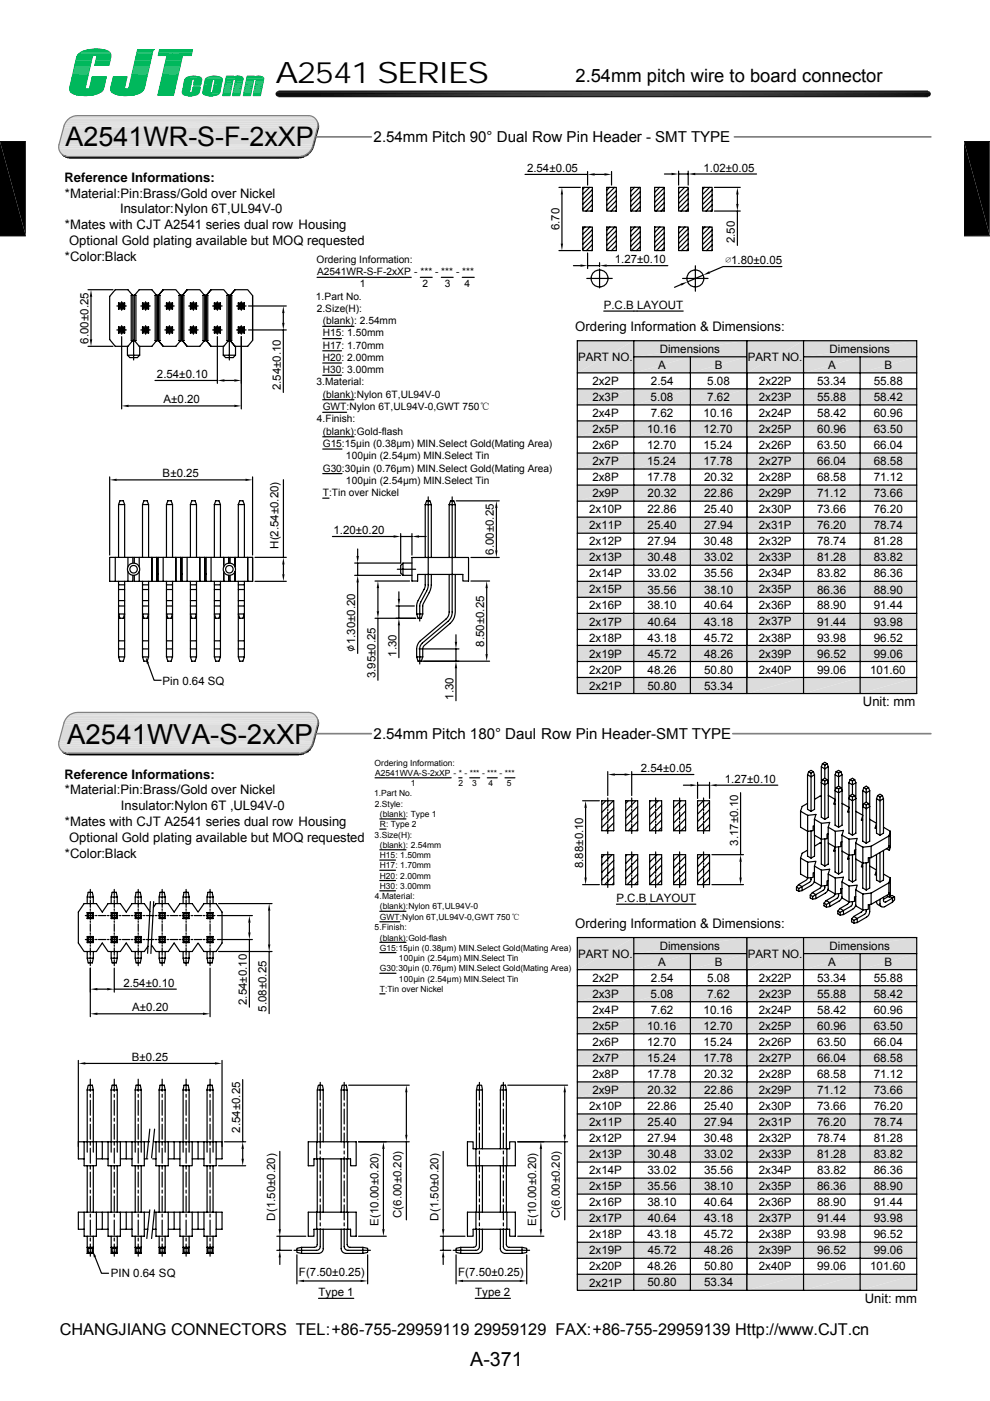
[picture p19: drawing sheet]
<svg xmlns="http://www.w3.org/2000/svg" width="210mm" height="297mm" viewBox="0 0 210 297" stroke-linecap="round" stroke-linejoin="round" font-family="sans-serif">
<defs><g id="words">
<text font-size="6.3" x="58.4" y="17.6">A2541 SERIES</text>
<text font-size="5.9" x="14.2" y="157.6">A2541WVA-S-2xXP</text>
<text font-size="5.7" x="13.9" y="31.1">A2541WR-S-F-2xXP</text>
<text font-size="4.2" x="99.7" y="289.5">A-371</text>
<text font-size="3.9" x="122" y="17.4">2.54mm pitch wire to board connector</text>
<text font-size="3.5" x="12.7" y="283">CHANGJIANG CONNECTORS TEL:+86-755-29959119 29959129 FAX:+86-755-29959139 Http://www.CJT.cn</text>
<g font-size="3.2">
<text x="79.2" y="30.2">2.54mm Pitch 90° Dual Row Pin Header - SMT TYPE</text>
<text x="79.2" y="156.7">2.54mm Pitch 180° Daul Row Pin Header-SMT TYPE</text>
</g>
<g font-size="2.8">
<text x="13.7" y="38.5">Reference Informations:</text>
<text x="13.8" y="41.9">*Material:Pin:Brass/Gold over Nickel</text>
<text x="25.5" y="45.3">Insulator:Nylon 6T,UL94V-0</text>
<text x="13.8" y="48.6">*Mates with CJT A2541 series dual row Housing</text>
<text x="14.6" y="52">Optional Gold plating available but MOQ requested</text>
<text x="13.8" y="55.4">*Color:Black</text>
<text x="122" y="70.1">Ordering Information &amp; Dimensions:</text>
<text x="183" y="149.7">Unit: mm</text>
<text x="13.7" y="165.1">Reference Informations:</text>
<text x="13.8" y="168.4">*Material:Pin:Brass/Gold over Nickel</text>
<text x="25.6" y="171.8">Insulator:Nylon 6T ,UL94V-0</text>
<text x="13.8" y="175.2">*Mates with CJT A2541 series dual row Housing</text>
<text x="14.6" y="178.5">Optional Gold plating available but MOQ requested</text>
<text x="13.8" y="181.9">*Color:Black</text>
<text x="122" y="196.7">Ordering Information &amp; Dimensions:</text>
<text x="183.4" y="276.3">Unit: mm</text>
</g>
<text font-size="2.7" x="75.3" y="138.2" transform="rotate(-90 75.3 138.2)">∅1.30±0.20</text>
<g font-size="2.5">
<text x="122.6" y="76.5">PART NO.</text>
<text x="139.9" y="74.8">Dimensions</text>
<text x="158.6" y="76.5">PART NO.</text>
<text x="175.9" y="74.8">Dimensions</text>
<text x="125.6" y="81.6">2x2P</text>
<text x="138" y="81.6">2.54</text>
<text x="139.6" y="78.2">A</text>
<text x="150" y="81.6">5.08</text>
<text x="151.6" y="78.2">B</text>
<text x="161" y="81.6">2x22P</text>
<text x="173.3" y="81.6">53.34</text>
<text x="175.6" y="78.2">A</text>
<text x="185.3" y="81.6">55.88</text>
<text x="187.6" y="78.2">B</text>
<text x="125.6" y="85">2x3P</text>
<text x="125.6" y="88.4">2x4P</text>
<text x="138" y="85">5.08</text>
<text x="138" y="88.4">7.62</text>
<text x="149.2" y="88.4">10.16</text>
<text x="150" y="85">7.62</text>
<text x="161" y="85">2x23P</text>
<text x="161" y="88.4">2x24P</text>
<text x="173.3" y="85">55.88</text>
<text x="173.3" y="88.4">58.42</text>
<text x="185.3" y="88.4">60.96</text>
<text x="185.3" y="85">58.42</text>
<text x="125.6" y="91.8">2x5P</text>
<text x="125.6" y="95.2">2x6P</text>
<text x="137.2" y="91.8">10.16</text>
<text x="137.2" y="95.2">12.70</text>
<text x="149.2" y="91.8">12.70</text>
<text x="149.2" y="95.2">15.24</text>
<text x="161" y="91.8">2x25P</text>
<text x="161" y="95.2">2x26P</text>
<text x="173.3" y="91.8">60.96</text>
<text x="173.3" y="95.2">63.50</text>
<text x="185.3" y="91.8">63.50</text>
<text x="185.3" y="95.2">66.04</text>
<text x="125.6" y="98.6">2x7P</text>
<text x="137.2" y="98.6">15.24</text>
<text x="149.2" y="98.6">17.78</text>
<text x="161" y="98.6">2x27P</text>
<text x="173.3" y="98.6">66.04</text>
<text x="185.3" y="98.6">68.58</text>
<text x="125.6" y="102">2x8P</text>
<text x="125.6" y="105.4">2x9P</text>
<text x="137.2" y="102">17.78</text>
<text x="137.4" y="105.4">20.32</text>
<text x="149.3" y="105.4">22.86</text>
<text x="149.4" y="102">20.32</text>
<text x="161" y="102">2x28P</text>
<text x="161" y="105.4">2x29P</text>
<text x="173.3" y="102">68.58</text>
<text x="173.3" y="105.5">71.12</text>
<text x="185.3" y="102">71.12</text>
<text x="185.3" y="105.4">73.66</text>
<text x="124.9" y="108.8">2x10P</text>
<text x="124.9" y="112.2">2x11P</text>
<text x="137.3" y="108.8">22.86</text>
<text x="137.4" y="112.2">25.40</text>
<text x="149.3" y="108.8">25.40</text>
<text x="149.3" y="112.2">27.94</text>
<text x="161" y="108.8">2x30P</text>
<text x="161" y="112.2">2x31P</text>
<text x="173.3" y="108.8">73.66</text>
<text x="173.3" y="112.2">76.20</text>
<text x="185.3" y="108.8">76.20</text>
<text x="185.3" y="112.2">78.74</text>
<text x="124.9" y="115.6">2x12P</text>
<text x="124.9" y="119">2x13P</text>
<text x="137.3" y="119">30.48</text>
<text x="137.4" y="115.6">27.94</text>
<text x="149.3" y="115.6">30.48</text>
<text x="149.3" y="119">33.02</text>
<text x="161" y="115.6">2x32P</text>
<text x="161" y="119">2x33P</text>
<text x="173.3" y="115.6">78.74</text>
<text x="173.3" y="119">81.28</text>
<text x="185.3" y="115.6">81.28</text>
<text x="185.3" y="119">83.82</text>
<text x="124.9" y="122.4">2x14P</text>
<text x="124.9" y="125.8">2x15P</text>
<text x="137.3" y="122.4">33.02</text>
<text x="137.3" y="125.8">35.56</text>
<text x="149.3" y="122.4">35.56</text>
<text x="149.3" y="125.8">38.10</text>
<text x="161" y="122.4">2x34P</text>
<text x="161" y="125.8">2x35P</text>
<text x="173.3" y="125.8">86.36</text>
<text x="173.3" y="122.4">83.82</text>
<text x="185.3" y="125.8">88.90</text>
<text x="185.3" y="122.4">86.36</text>
<text x="124.9" y="129.2">2x16P</text>
<text x="137.3" y="129.2">38.10</text>
<text x="149.4" y="129.2">40.64</text>
<text x="161" y="129.2">2x36P</text>
<text x="173.3" y="129.2">88.90</text>
<text x="185.3" y="129.2">91.44</text>
<text x="124.9" y="132.6">2x17P</text>
<text x="124.9" y="136">2x18P</text>
<text x="137.4" y="136">43.18</text>
<text x="137.4" y="132.6">40.64</text>
<text x="149.4" y="132.6">43.18</text>
<text x="149.4" y="136">45.72</text>
<text x="161" y="132.6">2x37P</text>
<text x="161" y="136">2x38P</text>
<text x="173.3" y="132.6">91.44</text>
<text x="173.3" y="136">93.98</text>
<text x="185.3" y="132.6">93.98</text>
<text x="185.3" y="136">96.52</text>
<text x="124.9" y="139.4">2x19P</text>
<text x="124.9" y="142.8">2x20P</text>
<text x="137.4" y="142.8">48.26</text>
<text x="137.4" y="139.4">45.72</text>
<text x="149.3" y="142.8">50.80</text>
<text x="149.4" y="139.4">48.26</text>
<text x="161" y="139.4">2x39P</text>
<text x="161" y="142.8">2x40P</text>
<text x="173.3" y="142.8">99.06</text>
<text x="173.3" y="139.4">96.52</text>
<text x="184.6" y="142.8">101.60</text>
<text x="185.3" y="139.4">99.06</text>
<text x="124.9" y="146.2">2x21P</text>
<text x="137.3" y="146.2">50.80</text>
<text x="149.3" y="146.2">53.34</text>
<text x="122.6" y="203.1">PART NO.</text>
<text x="139.9" y="201.4">Dimensions</text>
<text x="158.6" y="203.1">PART NO.</text>
<text x="175.9" y="201.4">Dimensions</text>
<text x="125.6" y="208.2">2x2P</text>
<text x="138" y="208.2">2.54</text>
<text x="139.6" y="204.8">A</text>
<text x="150" y="208.2">5.08</text>
<text x="151.6" y="204.8">B</text>
<text x="161" y="208.2">2x22P</text>
<text x="173.3" y="208.2">53.34</text>
<text x="175.6" y="204.8">A</text>
<text x="185.3" y="208.2">55.88</text>
<text x="187.6" y="204.8">B</text>
<text x="125.6" y="211.6">2x3P</text>
<text x="125.6" y="215">2x4P</text>
<text x="138" y="211.6">5.08</text>
<text x="138" y="215">7.62</text>
<text x="149.2" y="215">10.16</text>
<text x="150" y="211.6">7.62</text>
<text x="161" y="211.6">2x23P</text>
<text x="161" y="215">2x24P</text>
<text x="173.3" y="211.6">55.88</text>
<text x="173.3" y="215">58.42</text>
<text x="185.3" y="215">60.96</text>
<text x="185.3" y="211.6">58.42</text>
<text x="125.6" y="218.4">2x5P</text>
<text x="125.6" y="221.8">2x6P</text>
<text x="137.2" y="218.4">10.16</text>
<text x="137.2" y="221.8">12.70</text>
<text x="149.2" y="218.4">12.70</text>
<text x="149.2" y="221.8">15.24</text>
<text x="161" y="218.4">2x25P</text>
<text x="161" y="221.8">2x26P</text>
<text x="173.3" y="218.4">60.96</text>
<text x="173.3" y="221.8">63.50</text>
<text x="185.3" y="218.4">63.50</text>
<text x="185.3" y="221.8">66.04</text>
<text x="125.6" y="225.2">2x7P</text>
<text x="137.2" y="225.2">15.24</text>
<text x="149.2" y="225.2">17.78</text>
<text x="161" y="225.2">2x27P</text>
<text x="173.3" y="225.2">66.04</text>
<text x="185.3" y="225.2">68.58</text>
<text x="125.6" y="228.6">2x8P</text>
<text x="125.6" y="232">2x9P</text>
<text x="137.2" y="228.6">17.78</text>
<text x="137.4" y="232">20.32</text>
<text x="149.3" y="232">22.86</text>
<text x="149.4" y="228.6">20.32</text>
<text x="161" y="228.6">2x28P</text>
<text x="161" y="232">2x29P</text>
<text x="173.3" y="228.6">68.58</text>
<text x="173.3" y="232">71.12</text>
<text x="185.3" y="228.6">71.12</text>
<text x="185.3" y="232">73.66</text>
<text x="124.9" y="235.4">2x10P</text>
<text x="124.9" y="238.8">2x11P</text>
<text x="137.3" y="235.4">22.86</text>
<text x="137.4" y="238.8">25.40</text>
<text x="149.3" y="235.4">25.40</text>
<text x="149.3" y="238.8">27.94</text>
<text x="161" y="235.4">2x30P</text>
<text x="161" y="238.8">2x31P</text>
<text x="173.3" y="235.4">73.66</text>
<text x="173.3" y="238.8">76.20</text>
<text x="185.3" y="235.4">76.20</text>
<text x="185.3" y="238.8">78.74</text>
<text x="124.9" y="242.2">2x12P</text>
<text x="124.9" y="245.6">2x13P</text>
<text x="137.3" y="245.6">30.48</text>
<text x="137.4" y="242.2">27.94</text>
<text x="149.3" y="242.2">30.48</text>
<text x="149.3" y="245.6">33.02</text>
<text x="161" y="242.1">2x32P</text>
<text x="161" y="245.6">2x33P</text>
<text x="173.3" y="242.2">78.74</text>
<text x="173.3" y="245.6">81.28</text>
<text x="185.3" y="242.2">81.28</text>
<text x="185.3" y="245.6">83.82</text>
<text x="124.9" y="249">2x14P</text>
<text x="137.3" y="249">33.02</text>
<text x="149.3" y="249">35.56</text>
<text x="161" y="249">2x34P</text>
<text x="173.3" y="249">83.82</text>
<text x="185.3" y="249">86.36</text>
<text x="124.9" y="252.3">2x15P</text>
<text x="124.9" y="255.8">2x16P</text>
<text x="137.3" y="252.4">35.56</text>
<text x="137.3" y="255.8">38.10</text>
<text x="149.3" y="252.4">38.10</text>
<text x="149.4" y="255.8">40.64</text>
<text x="161" y="252.3">2x35P</text>
<text x="161" y="255.8">2x36P</text>
<text x="173.3" y="252.4">86.36</text>
<text x="173.3" y="255.8">88.90</text>
<text x="185.3" y="252.4">88.90</text>
<text x="185.3" y="255.8">91.44</text>
<text x="124.9" y="259.2">2x17P</text>
<text x="124.9" y="262.6">2x18P</text>
<text x="137.4" y="262.6">43.18</text>
<text x="137.4" y="259.2">40.64</text>
<text x="149.4" y="259.2">43.18</text>
<text x="149.4" y="262.6">45.72</text>
<text x="161" y="259.1">2x37P</text>
<text x="161" y="262.6">2x38P</text>
<text x="173.3" y="259.2">91.44</text>
<text x="173.3" y="262.6">93.98</text>
<text x="185.3" y="259.2">93.98</text>
<text x="185.3" y="262.6">96.52</text>
<text x="124.9" y="266">2x19P</text>
<text x="124.9" y="269.3">2x20P</text>
<text x="137.4" y="269.4">48.26</text>
<text x="137.4" y="266">45.72</text>
<text x="149.3" y="269.4">50.80</text>
<text x="149.4" y="266">48.26</text>
<text x="161" y="266">2x39P</text>
<text x="161" y="269.3">2x40P</text>
<text x="173.3" y="269.4">99.06</text>
<text x="173.3" y="266">96.52</text>
<text x="184.6" y="269.4">101.60</text>
<text x="185.3" y="266">99.06</text>
<text x="124.9" y="272.8">2x21P</text>
<text x="137.3" y="272.8">50.80</text>
<text x="149.3" y="272.8">53.34</text>
</g>
<g font-size="2.4">
<text x="111.8" y="36.4">2.54±0.05</text>
<text x="149.2" y="36.4">1.02±0.05</text>
<text x="118.7" y="48.8" transform="rotate(-90 118.7 48.8)">6.70</text>
<text x="155.9" y="51.6" transform="rotate(-90 155.9 51.6)">2.50</text>
<text x="130.4" y="55.8">1.27±0.10</text>
<text x="153.9" y="56">∅1.80±0.05</text>
<text x="128.1" y="65.4">P.C.B LAYOUT</text>
<text x="18.8" y="72.9" transform="rotate(-90 18.8 72.9)">6.00±0.25</text>
<text x="33.3" y="80.1">2.54±0.10</text>
<text x="59.6" y="82.8" transform="rotate(-90 59.6 82.8)">2.54±0.10</text>
<text x="34.7" y="85.5">A±0.20</text>
<text x="34.5" y="101.2">B±0.25</text>
<text x="70.7" y="113.2">1.20±0.20</text>
<text x="59.1" y="116.4" transform="rotate(-90 59.1 116.4)">H(2.54±0.20)</text>
<text x="104.8" y="117.6" transform="rotate(-90 104.8 117.6)">6.00±0.25</text>
<text x="102.7" y="137.1" transform="rotate(-90 102.7 137.1)">8.50±0.25</text>
<text x="79.6" y="143.8" transform="rotate(-90 79.6 143.8)">3.95±0.25</text>
<text x="84.1" y="139.2" transform="rotate(-90 84.1 139.2)">1.30</text>
<text x="34.5" y="145.1">Pin 0.64 SQ</text>
<text x="96.2" y="148.3" transform="rotate(-90 96.2 148.3)">1.30</text>
<text x="135.9" y="163.7">2.54±0.05</text>
<text x="153.7" y="165.9">1.27±0.10</text>
<text x="156.5" y="179.3" transform="rotate(-90 156.5 179.3)">3.17±0.10</text>
<text x="123.7" y="184.1" transform="rotate(-90 123.7 184.1)">8.88±0.10</text>
<text x="130.7" y="191.2">P.C.B LAYOUT</text>
<text x="26.2" y="209.2">2.54±0.10</text>
<text x="28" y="214.4">A±0.20</text>
<text x="52.4" y="213.1" transform="rotate(-90 52.4 213.1)">2.54±0.10</text>
<text x="56.6" y="214.5" transform="rotate(-90 56.6 214.5)">5.08±0.25</text>
<text x="27.9" y="224.9">B±0.25</text>
<text x="50.9" y="240.2" transform="rotate(-90 50.9 240.2)">2.54±0.25</text>
<text x="58.3" y="258.8" transform="rotate(-90 58.3 258.8)">D(1.50±0.20)</text>
<text x="80.3" y="259.9" transform="rotate(-90 80.3 259.9)">E(10.00±0.20)</text>
<text x="85.2" y="258.3" transform="rotate(-90 85.2 258.3)">C(6.00±0.20)</text>
<text x="93" y="258.8" transform="rotate(-90 93 258.8)">D(1.50±0.20)</text>
<text x="113.7" y="259.9" transform="rotate(-90 113.7 259.9)">E(10.00±0.20)</text>
<text x="118.8" y="258.3" transform="rotate(-90 118.8 258.3)">C(6.00±0.20)</text>
<text x="23.5" y="270.7">PIN 0.64 SQ</text>
<text x="63.4" y="270.6">F(7.50±0.25)</text>
<text x="67.6" y="274.7">Type 1</text>
<text x="97.2" y="270.6">F(7.50±0.25)</text>
<text x="100.8" y="274.7">Type 2</text>
</g>
<g font-size="2.2">
<text x="67.1" y="55.7">Ordering Information:</text>
<text x="67.2" y="58.3">A2541WR-S-F-2xXP - *** - *** - ***</text>
<text x="67" y="63.5">1.Part No.</text>
<text x="76.3" y="60.9">1</text>
<text x="89.6" y="60.9">2</text>
<text x="94.3" y="60.9">3</text>
<text x="98.5" y="60.9">4</text>
<text x="67.2" y="66.1">2.Size(H):</text>
<text x="68.5" y="68.7">(blank): 2.54mm</text>
<text x="68.5" y="71.3">H15: 1.50mm</text>
<text x="68.5" y="73.9">H17: 1.70mm</text>
<text x="68.5" y="76.5">H20: 2.00mm</text>
<text x="67.2" y="81.7">3.Material:</text>
<text x="68.5" y="79.1">H30: 3.00mm</text>
<text x="67.2" y="89.5">4.Finish:</text>
<text x="68.5" y="84.3">(blank):Nylon 6T,UL94V-0</text>
<text x="68.5" y="87">GWT:Nylon 6T,UL94V-0,GWT 750℃</text>
<text x="68.5" y="92.1">(blank):Gold-flash</text>
<text x="68.5" y="94.7">G15:15μin (0.38μm) MIN.Select Gold(Mating Area)</text>
<text x="68.5" y="100">G30:30μin (0.76μm) MIN.Select Gold(Mating Area)</text>
<text x="73.4" y="97.3">100μin (2.54μm) MIN.Select Tin</text>
<text x="68.5" y="105.2">T:Tin over Nickel</text>
<text x="73.4" y="102.6">100μin (2.54μm) MIN.Select Tin</text>
</g>
<g font-size="1.8">
<text x="79.5" y="162.3">Ordering Information:</text>
<text x="79.5" y="164.5">A2541WVA-S-2xXP - * - *** - *** - ***</text>
<text x="87.2" y="166.7">1</text>
<text x="97.2" y="166.7">2</text>
<text x="100.2" y="166.7">3</text>
<text x="103.6" y="166.7">4</text>
<text x="107.5" y="166.7">5</text>
<text x="79.4" y="168.9">1.Part No.</text>
<text x="79.5" y="171">2.Style:</text>
<text x="80.6" y="173.2">(blank): Type 1</text>
<text x="79.5" y="177.6">3.Size(H):</text>
<text x="80.6" y="175.4">R: Type 2</text>
<text x="80.6" y="179.8">(blank): 2.54mm</text>
<text x="80.6" y="182">H15: 1.50mm</text>
<text x="80.6" y="184.1">H17: 1.70mm</text>
<text x="79.5" y="190.6">4.Material:</text>
<text x="80.6" y="186.3">H20: 2.00mm</text>
<text x="80.6" y="188.5">H30: 3.00mm</text>
<text x="79.5" y="197.2">5.Finish:</text>
<text x="80.6" y="192.8">(blank):Nylon 6T,UL94V-0</text>
<text x="80.6" y="195.1">GWT:Nylon 6T,UL94V-0,GWT 750℃</text>
<text x="80.6" y="199.4">(blank):Gold-flash</text>
<text x="80.6" y="201.6">G15:15μin (0.38μm) MIN.Select Gold(Mating Area)</text>
<text x="84.6" y="203.8">100μin (2.54μm) MIN.Select Tin</text>
<text x="80.6" y="206">G30:30μin (0.76μm) MIN.Select Gold(Mating Area)</text>
<text x="84.6" y="208.2">100μin (2.54μm) MIN.Select Tin</text>
<text x="80.6" y="210.3">T:Tin over Nickel</text>
</g>
</g></defs>
<path d="M0 30h5.5M204.5 30h5.4M0 50h5.5M204.5 50h5.4" fill="none" stroke="#000" stroke-width=".21"/>
<path d="M0 30l5.5 20h-5.5zM0 30h5.5v20zM204.5 30l5.4 19.9-5.4 .1zM204.5 30h5.4v19.9z" fill="#000"/>
<g fill="#00b85c">
<path d="M20 10.4h.9z"/>
<path d="M19.6 10.4h1.7z"/>
<path d="M20 10.4h1.3z"/>
<path d="M19.6 10.5h1.7z"/>
<path d="M19.6 10.4l1.7 .1z"/>
</g>
<path d="M19 10.5h2.8M19.2 10.5h2.4" fill="none" stroke="#00b85c" stroke-width=".21"/>
<g fill="#00b85c">
<path d="M29.4 10.5h.2z"/>
<path d="M29.6 10.5h.1z"/>
<path d="M29.7 10.5h.3z"/>
<path d="M30 10.5h.2z"/>
<path d="M30.2 10.5h.6z"/>
<path d="M30.8 10.5h.7z"/>
<path d="M31.5 10.5h.2z"/>
<path d="M31.7 10.5h.3z"/>
<path d="M32 10.5h.2z"/>
<path d="M32.2 10.5h.2z"/>
<path d="M34.1 10.5h.1z"/>
<path d="M34.2 10.5h.1z"/>
<path d="M34.3 10.5h.2z"/>
<path d="M34.5 10.5h.2z"/>
<path d="M34.7 10.5h.2z"/>
<path d="M34.9 10.5h.4z"/>
<path d="M35.3 10.5h.5z"/>
<path d="M35.8 10.5h.6z"/>
<path d="M36.4 10.5h1.1z"/>
<path d="M37.5 10.5h.6z"/>
<path d="M38.1 10.5h.5z"/>
<path d="M38.6 10.5h.6z"/>
<path d="M39.2 10.5h.4z"/>
<path d="M39.6 10.5h.4z"/>
<path d="M40 10.5h.2z"/>
<path d="M40.2 10.5h.2z"/>
<path d="M40.4 10.5h.1z"/>
<path d="M40.5 10.5h.2z"/>
</g>
<g fill="none" stroke="#00b85c" stroke-width=".21">
<path d="M16.5 11.7h7M16.5 11.6h7M16.6 11.5h6.9M16.6 11.4h6.9M16.7 11.4h6.8M16.8 11.3h6.6M16.9 11.2h6.5M17 11.1h6.3M17.1 11.1h6.2M17.1 11h6.1M17.2 11h6M17.4 10.9h5.7"/>
<path d="M17.5 10.9h5.5M17.6 10.8h5.3M17.8 10.8h5M17.9 10.7h4.8M18.1 10.7h4.5M18.4 10.6h3.9M18.6 10.6h3.6M18.8 10.5h3.2M20 11.7l-3.6 .1M20.3 11.7h3.2M23.5 11.7h-7.1M28.9 11.7h3.3"/>
<path d="M28.9 11.6h3.4M29 11.4h3.3M29 11.5h3.3M29 11.3h3.3M29 11.2h3.3M29.1 11.1h3.3M29.1 10.9h3.3M29.1 10.8h3.3M29.1 10.7h3.3M29.2 10.5h3.3M29.2 10.6h3.3M32.3 11.5h-3.3"/>
<path d="M32.3 11.3l-3.3 .1M32.4 11.1h-3.4M32.4 11h-3.3M32.4 10.8l-3.3 .1M32.4 10.7l-3.3 .1M32.5 10.6l-3.4 .1M33.6 11.7h7M33.6 11.6h7M33.6 11.4h7.1M33.6 11.5h7M33.7 11.3h7M33.7 11.2h7"/>
<path d="M33.7 11.1h7M33.7 11h7M33.8 10.8h7M33.8 10.7h7M33.8 10.6h7M33.8 10.5h7.1M40.6 11.7l-7.1 .1M40.6 11.5h-7M40.7 11.3l-7.1 .1M40.7 11.2h-7M40.7 11h-7M40.8 10.9h-7.1"/>
<path d="M40.8 10.7l-7 .1M40.8 10.6l-7 .1M40.9 10.5l-7.1 .1"/>
</g>
<g fill="#00b85c">
<path d="M33.8 11.8h.3z"/>
<path d="M34.1 11.8h.5z"/>
<path d="M34.6 11.8h.3z"/>
<path d="M34.9 11.8h.3z"/>
<path d="M39 11.8h.1z"/>
<path d="M39.1 11.8h.3z"/>
<path d="M39.4 11.8h.6z"/>
<path d="M40 11.8h.2z"/>
<path d="M40.2 11.8h.2z"/>
</g>
<g fill="none" stroke="#00b85c" stroke-width=".21">
<path d="M15.9 13.8h3.3M15.9 13.9h3.3M15.9 13.7h3.3M15.9 13.6h3.3M15.9 13.5h3.4M16 13.4h3.3M16 13.3h3.3M16 13.2h3.3M16 13.1h3.3M16 13h3.4M16.1 12.9h3.3M16.1 12.7h3.3"/>
<path d="M16.1 12.8h3.3M16.1 12.6h3.4M16.1 12.7h3.4M16.2 12.5h3.3M16.2 12.6h3.3M16.2 12.4h3.3M16.2 12.3h3.3M16.2 12.2h3.4M16.2 12.2h3.3M16.3 12.1h3.3M16.3 12h3.3M16.3 11.9h3.3"/>
<path d="M19.2 13.8h-3.3M19.2 13.6h-3.3M19.4 12.8h-3.3M19.6 12.1h-3.3M19.6 12l-3.3 .1M19.7 11.9h-3.4M19.7 11.8h-3.3M19.9 11.8h-3.5M20.1 13.8h3M20.1 13.7h3.1M20.2 13.6h3M20.2 13.5h3"/>
<path d="M20.2 13.4h3M20.2 13.3h3M20.2 13.2h3.1M20.3 13.1h3M20.3 13h3M20.3 12.9h3M20.3 12.8h3M20.3 12.7h3.1M20.4 12.5h3M20.4 12.6h3M20.4 11.8h3.1M20.4 12.4h3"/>
<path d="M20.4 12.3h3.1M20.5 12.2h3M20.5 12.1h3M20.5 11.9h3M20.5 12h3M23.1 13.9h-3M23.1 13.8h-3M23.2 13.7h-3.1M23.2 13.4h-3M23.3 13h-3M23.4 12.7h-3M23.4 12.6h-3"/>
<path d="M23.5 12.4h-3.1M23.5 12.3h-3.1M23.5 12.1l-3 .1M23.5 12h-3M28.4 13.8h3.3M28.4 13.9h3.3M28.4 13.7h3.4M28.5 13.6h3.3M28.5 13.5h3.3M28.5 13.4h3.3M28.5 13.3h3.4M28.5 13.4h3.4"/>
<path d="M28.6 13.2h3.3M28.6 13.3h3.3M28.6 13.1h3.3M28.6 13h3.3M28.6 12.9h3.4M28.7 12.7h3.3M28.7 12.8h3.3M28.7 12.6h3.3M28.7 12.5h3.3M28.7 12.4h3.4M28.8 12.3h3.3M28.8 12.2h3.3"/>
<path d="M28.8 12h3.4M28.9 11.9h3.3M28.9 11.8h3.3M31.8 13.7h-3.4M31.8 13.6h-3.3M32 12.8h-3.4M32 12.6h-3.3M32.1 12.3h-3.3M32.1 12.1l-3.3 .1M32.2 12.1h-3.4M32.2 12h-3.3M32.2 11.9h-3.3"/>
<path d="M32.2 11.8h-3.3M34.9 13.8h3.3M34.9 13.9h3.3M34.9 13.7h3.4M35 13.7h3.3M35 13.6h3.3M35 13.5h3.3M35 13.4h3.4M35.1 13.3h3.3M35.1 13.2h3.3M35.1 13.1h3.3M35.1 13h3.4"/>
<path d="M35.1 12.9h3.4M35.2 12.7h3.3M35.2 12.8h3.3M35.2 12.6h3.3M35.2 12.5h3.4M35.2 12.4h3.4M35.3 12.3h3.3M35.3 12.4h3.3M35.3 12.2h3.3M35.3 12h3.4M35.4 11.9h3.3M35.4 11.8h3.3"/>
<path d="M38.3 13.8h-3.4M38.3 13.6h-3.3M38.4 13.4h-3.4M38.4 13h-3.3M38.5 12.8h-3.3M38.5 12.7h-3.3M38.5 12.6h-3.3M38.6 12.3h-3.3M38.6 12.2h-3.3M38.7 12.1h-3.4M38.7 11.8h-3.3"/>
</g>
<g fill="#00b85c">
<path d="M20.2 13.9h.2z"/>
<path d="M20.4 13.9h.2z"/>
<path d="M20.6 13.9h.2z"/>
<path d="M20.8 13.9h.2z"/>
<path d="M21 13.9h.6z"/>
<path d="M21.6 13.9h.4z"/>
<path d="M22 13.9h.4z"/>
<path d="M22.4 13.9h.2z"/>
<path d="M22.6 13.9h.1z"/>
<path d="M22.7 13.9h.2z"/>
<path d="M22.9 13.9h.1z"/>
</g>
<g fill="none" stroke="#00b85c" stroke-width=".21">
<path d="M15.4 16h3.3M15.5 15.5h3.3M15.5 15.4h3.3M15.5 15.2h3.4M15.5 15.3h3.3M15.6 15.1h3.3M15.6 14.9h3.3M15.6 14.8h3.4M15.7 14.6h3.3M15.7 14.5h3.3M15.7 14.4h3.4M15.8 14.2h3.3"/>
<path d="M15.8 14.3h3.3M15.8 14.1h3.3M15.8 13.9h3.4M18.7 15.9l-3.3 .1M27.9 16h3.3M28 15.5h3.4M28.1 15.4h3.3M28.1 15.3h3.3M28.1 15.2h3.3M28.1 15.1h3.4M28.2 14.9h3.3M28.2 14.8h3.3"/>
<path d="M28.2 14.6h3.4M28.3 14.5h3.3M28.3 14.4h3.3M28.3 14.3h3.3M28.3 14.2h3.4M28.4 14.1h3.3M28.4 13.9h3.3M31.3 15.9l-3.4 .1M34.4 16h3.4M34.5 15.5h3.4M34.6 15.4h3.3M34.6 15.2h3.4"/>
<path d="M34.6 15.3h3.3M34.6 15.1h3.4M34.7 14.9h3.3M34.7 14.8h3.4M34.7 14.6h3.4M34.8 14.5h3.3M34.8 14.4h3.3M34.8 14.2h3.4M34.8 14.3h3.4M34.9 14.1h3.3M34.9 13.9h3.3M37.8 15.9l-3.4 .1"/>
</g>
<path d="M15.4 15.7h3.4M28 15.7h3.3M34.5 15.7h3.3" fill="none" stroke="#00b85c" stroke-width=".34"/>
<path d="M15.3 16.2h3.4M27.9 16.2h3.3M34.4 16.2h3.4" fill="none" stroke="#00b85c" stroke-width=".3"/>
<g fill="#00b85c">
<path d="M19.8 16.3h.1z"/>
<path d="M19.9 16.3h.2z"/>
<path d="M20.1 16.3h.1z"/>
<path d="M20.2 16.3h.4z"/>
<path d="M20.6 16.3h.4z"/>
<path d="M21 16.3h.6z"/>
<path d="M21.6 16.3h.3z"/>
<path d="M21.9 16.3h.2z"/>
<path d="M22.1 16.3h.2z"/>
<path d="M22.3 16.3h.1z"/>
<path d="M24.3 16.3h.1z"/>
<path d="M24.4 16.3h.1z"/>
<path d="M24.5 16.3h.2z"/>
<path d="M24.7 16.3h.4z"/>
<path d="M25.1 16.3h.4z"/>
<path d="M25.5 16.3h.5z"/>
<path d="M26 16.3h.3z"/>
<path d="M26.3 16.3h.2z"/>
<path d="M26.5 16.3h.2z"/>
<path d="M26.7 16.3h.1z"/>
</g>
<g fill="none" stroke="#00b85c" stroke-width=".21">
<path d="M14.8 18.6h3.3M14.8 18.8h3.3M14.8 18.9h3.5M14.8 18.9h7.1M14.8 19h7.1M14.8 19.1h7.1M14.8 18.5h3.3M14.8 19.1h7M14.8 18.3h3.4M14.8 19.3h6.9M14.9 18.2h3.3M14.9 19.3h6.8"/>
<path d="M14.9 18.1h3.3M14.9 18h3.3M14.9 19.4h6.7M14.9 17.9h3.3M15 17.7h3.3M15 17.8h3.3M15 17.6h3.3M15 19.5h6.4M15 19.6h6.4M15 17.4h3.4M15 17.5h3.4M15 17.5h3.3"/>
<path d="M15 17.3h3.4M15.1 17.3h3.3M15.1 17.2h3.3M15.1 19.6h6.2M15.1 17.1h3.3M15.1 17h3.4M15.2 16.9h3.3M15.2 17h3.3M15.2 19.7h6M15.2 16.8h3.3M15.2 16.7h3.3M15.2 16.6h3.4"/>
<path d="M15.2 19.7h5.9M15.2 16.5h3.4M15.3 16.4h3.3M15.3 16.5h3.3M15.3 16.3h3.3M15.3 19.8h5.7M15.4 19.8h5.4M15.5 19.9h5.2M15.7 20h4.7M18.1 18.7h-3.3M18.1 18.6h-3.3M18.1 18.5h-3.3"/>
<path d="M18.1 18.4h-3.3M18.2 18.2h-3.3M18.2 18.1l-3.3 .1M18.3 17.8l-3.4 .1M18.6 16.4h-3.3M18.9 18.8h3.1M19 18.7h3M19 18.5h3.1M19 18.6h3.1M19 18.4h3.1M19.1 18.2h3M19.1 18h3.1"/>
<path d="M19.1 18.1h3.1M19.2 17.8h3M19.2 17.7h3M19.3 17.4h3M19.3 17.5h3M19.3 17.3h3M19.3 17.2h3.1M19.3 17.1h3.1M19.4 17h3M19.4 17.1h3M19.4 16.9h3M19.4 16.8h3"/>
<path d="M19.4 16.7h3.1M19.4 16.8h3.1M19.5 16.6h3M19.5 16.7h3M19.5 16.5h3M19.5 16.4h3M19.5 16.3h3.1M20.4 19.9h-4.7M21.5 19.5h-6.5M21.8 19.2h-7M21.9 19.1h-7.1M22 18.9h-3.3"/>
<path d="M22 18.8h-3.2M22 18.7h-3M22 18.6h-3M22.1 18.4l-3.1 .1M22.1 18.3l-3 .1M22.1 18.3h-3M22.1 18.1l-3 .1M22.2 18h-3M22.2 17.9h-3M22.3 17.6h-3.1M22.3 17.5h-3M22.4 17h-3"/>
<path d="M22.6 16.3h-3.1M23.4 18.9h7.1M23.5 18.8h2.9M23.5 18.8h3M23.5 18.9h3.1M23.5 19h7M23.5 19.1h7M23.5 18.7h2.9M23.5 19.1h6.9M23.5 19.2h6.9M23.5 18.6h2.9M23.5 19.3h6.8"/>
<path d="M23.5 18.5h2.9M23.5 18.4h3M23.5 19.3h6.7M23.6 18.3h2.9M23.6 18.2h2.9M23.6 19.4h6.6M23.6 18.1h2.9M23.6 18h3M23.6 17.9h3M23.7 17.8h2.9M23.7 17.7h2.9M23.7 19.5h6.3"/>
<path d="M23.7 19.6h6.3M23.7 17.4h3M23.7 17.5h3M23.8 17.3h2.9M23.8 17.2h2.9M23.8 17.2h3M23.8 17.1h3M23.9 17h2.9M23.9 19.7h5.9M23.9 16.9h2.9M23.9 16.8h2.9M23.9 16.7h3"/>
<path d="M23.9 16.6h3M23.9 19.7h5.8M24 16.5h2.9M24 16.4h2.9M24 16.3h2.9M24 19.8h5.6M24.2 19.8h5.3M24.3 19.9h5.1M24.5 20h4.6M26.4 18.6l-2.9 .1M26.4 18.6h-2.9M26.5 18.4l-3 .1"/>
<path d="M26.5 18.3h-2.9M26.5 18.2h-2.9M26.6 17.6h-2.9M26.7 17.5h-3M26.8 17.1h-3M26.9 16.3h-2.9M27.3 18.6h3.3M27.3 18.5h3.4M27.4 18.4h3.3M27.4 18.3h3.3M27.4 18.2h3.4M27.5 18.1h3.3"/>
<path d="M27.5 18h3.3M27.5 17.8h3.3M27.5 17.7h3.4M27.6 17.6h3.3M27.6 17.5h3.3M27.6 17.4h3.3M27.6 17.3h3.3M27.6 17.2h3.4M27.7 17.2h3.3M27.7 17.1h3.3M27.7 17h3.3M27.7 16.9h3.4"/>
<path d="M27.7 16.8h3.4M27.8 16.7h3.3M27.8 16.6h3.3M27.8 16.5h3.3M27.8 16.4h3.4M27.9 16.4h3.3M27.9 16.3h3.3M29.2 19.9h-4.8M29.9 19.6h-6.1M30.1 19.5h-6.5M30.3 19.3h-6.8M30.4 19.1h-6.9"/>
<path d="M30.6 18.9h-3.6M30.6 18.8h-3.4M30.6 18.8h-3.3M30.6 18.7h-3.3M30.6 18.6h-3.3M30.7 18.6h-3.4M30.7 18.4l-3.3 .1M30.7 18.4h-3.3M30.7 18.3h-3.3M30.8 18.2h-3.4M30.8 17.9h-3.3M31 17.3h-3.4"/>
<path d="M31.1 16.5h-3.3M31.2 16.3h-3.3M33.5 19.9h3.4M33.6 19.7h3.3M33.6 19.6h3.3M33.6 19.6h3.4M33.7 19.5h3.3M33.7 19.3h3.3M33.7 19.1h3.3M33.7 19.2h3.3M33.7 19.1h3.4M33.8 19h3.3"/>
<path d="M33.8 18.9h3.3M33.8 18.8h3.3M33.8 18.7h3.3M33.9 18.6h3.3M33.9 18.4h3.3M33.9 18.3h3.3M33.9 18.2h3.4M34 18h3.3M34 18.1h3.3M34 17.8h3.3M34 17.7h3.4M34 17.8h3.4"/>
<path d="M34.1 17.6h3.3M34.1 17.4h3.3M34.1 17.5h3.3M34.1 17.3h3.4M34.2 17.2h3.3M34.2 17.1h3.3M34.2 17h3.3M34.2 16.9h3.4M34.2 16.8h3.4M34.3 16.7h3.3M34.3 16.8h3.3M34.3 16.6h3.3"/>
<path d="M34.3 16.5h3.3M34.3 16.4h3.4M34.3 16.5h3.4M34.4 16.3h3.3M36.9 19.8h-3.3M37 19.5h-3.3M37 19.4h-3.3M37.1 19.1h-3.4M37.1 18.9l-3.3 .1M37.1 18.7h-3.3M37.2 18.6h-3.4M37.2 18.5h-3.3"/>
<path d="M37.2 18.4l-3.3 .1M37.2 18.3l-3.3 .1M37.3 18.2l-3.4 .1M37.3 18.1l-3.3 .1M37.3 18h-3.3M37.3 17.9h-3.3M37.5 17h-3.3M37.7 16.4h-3.3M37.7 16.3h-3.3M16.2 20.1h3.7M16.3 20.1h3.5M16.7 20.2h2.7"/>
<path d="M20.2 20h-4.2M24.9 20.1h3.7M25 20.1h3.5M25.4 20.2h2.6M28.9 20h-4.2M33.5 20.2h3.3M33.5 20.1h3.3M33.5 20h3.4M36.8 20.1l-3.3 .1M36.9 20l-3.4 .1"/>
</g>
<g fill="#00b85c">
<path d="M33.6 20.2h.1z"/>
<path d="M33.7 20.2h.2z"/>
<path d="M33.9 20.2h.2z"/>
<path d="M34.1 20.2h.2z"/>
<path d="M34.3 20.2h.5z"/>
<path d="M34.8 20.2h.6z"/>
<path d="M35.4 20.2h.5z"/>
<path d="M35.9 20.2h.2z"/>
<path d="M36.1 20.2h.2z"/>
<path d="M36.3 20.2h.2z"/>
<path d="M36.5 20.2h.2z"/>
</g>
<path d="M16.7 20.2h2.7M25.4 20.2h2.6" fill="none" stroke="#00b85c" stroke-width=".21"/>
<path d="M17 20.2h1.9z" fill="#00b85c"/>
<path d="M17 20.2h2.1" fill="none" stroke="#00b85c" stroke-width=".21"/>
<path d="M25.6 20.2h1.8z" fill="#00b85c"/>
<path d="M25.6 20.2h2.2" fill="none" stroke="#00b85c" stroke-width=".21"/>
<g fill="#00b85c">
<path d="M17.3 20.2h1.6z"/>
<path d="M25.9 20.2h1.5z"/>
<path d="M17.4 20.2h1.5z"/>
<path d="M17.4 20.2l1 .1z"/>
<path d="M25.9 20.2l1.1 .1z"/>
<path d="M17.8 20.3h.6z"/>
<path d="M26.2 20.3h.8z"/>
</g>
<path d="M16.9 11.2a7.4 7.4 0 0 1 6.3-.2 1.7 1.7 0 0 1 .2 1.7l-.3 1.2h-3l.4-1.9a.57 .57 0 0 0-.7-.2 .57 .57 0 0 0-.3 .7l-1.4 6.1a.49 .49 0 0 0 .5 .3 .49 .49 0 0 0 .4-.4l.5-2.2h3.1l-.4 1.6a2.25 2.25 0 0 1-2.3 2.2l-2.1 .2a4.2 4.2 0 0 1-2.9-.9 3.1 3.1 0 0 1 .2-2.2l1.1-4.9 .3-.6zM29.2 10.5h3.3l-1.6 6.9a2.63 2.63 0 0 1-2.7 2.8l-1.9 .1a3.6 3.6 0 0 1-2.8-1.1v-.8l.5-2.1h2.9l-.4 2a.47 .47 0 0 0 .2 .6 .47 .47 0 0 0 .6-.2zM33.8 10.5h7.1l-.3 1.3h-1.9l-1.9 8.4h-3.3l1.9-8.4h-1.9z" fill="none" stroke="#00b85c" stroke-width=".21"/>
<g fill="#00b85c">
<path d="M40.9 16.2h.6z"/>
<path d="M40.7 16.2h.9z"/>
<path d="M40.9 16.2h.7z"/>
<path d="M40.6 16.2h1.2z"/>
<path d="M40.7 16.2h1.1z"/>
<path d="M40.3 16.2h1.6z"/>
<path d="M40.6 16.2h1.3z"/>
<path d="M40.3 16.2h1.7z"/>
</g>
<path d="M40 16.3h2.2" fill="none" stroke="#00b85c" stroke-width=".21"/>
<path d="M40.3 16.2l1.9 .1z" fill="#00b85c"/>
<path d="M39.2 16.8h3.6M39.3 16.7h3.5M39.3 16.6h3.5M39.5 16.5h3.2M39.6 16.4h3M39.8 16.3h2.6M40 16.3h2.2" fill="none" stroke="#00b85c" stroke-width=".21"/>
<g fill="#00b85c">
<path d="M39.2 16.8h1.7z"/>
<path d="M39.2 16.8h1.8z"/>
<path d="M41 16.8h1.8z"/>
<path d="M41.1 16.8h1.7z"/>
<path d="M39.2 16.8h1.6z"/>
<path d="M39.2 16.8l1.5 .1z"/>
<path d="M41.2 16.8l1.6 .1z"/>
<path d="M39.2 16.9h1.5z"/>
<path d="M41.2 16.9h1.6z"/>
<path d="M39.2 16.9l1.5 .1z"/>
<path d="M41.2 16.9l1.6 .1z"/>
<path d="M39.2 17h1.5z"/>
<path d="M41.2 17h1.6z"/>
<path d="M39.1 17h1.6z"/>
<path d="M39.1 17l1.6 .1z"/>
<path d="M41.2 17l1.6 .1z"/>
<path d="M39.1 17.1h1.6z"/>
<path d="M41.2 17.1h1.6z"/>
<path d="M39.1 17.1l1.6 .1z"/>
<path d="M41.2 17.1l1.6 .1z"/>
<path d="M39.1 17.2h1.6z"/>
<path d="M41.2 17.2h1.6z"/>
<path d="M41.2 17.2h1.5z"/>
<path d="M39.1 17.2l1.5 .1z"/>
<path d="M41.2 17.2l1.5 .1z"/>
<path d="M39.1 17.3h1.5z"/>
<path d="M41.2 17.3h1.5z"/>
<path d="M39.1 17.3l1.5 .1z"/>
<path d="M41.2 17.3l1.5 .1z"/>
<path d="M39.1 17.4h1.5z"/>
<path d="M41.2 17.4h1.5z"/>
<path d="M39.1 17.4l1.5 .1z"/>
<path d="M41.1 17.4l1.6 .1z"/>
<path d="M41.1 17.4h1.6z"/>
<path d="M39.1 17.5l1.5 .1z"/>
<path d="M39.1 17.5h1.5z"/>
<path d="M41.1 17.5l1.6 .1z"/>
<path d="M41.1 17.5h1.6z"/>
<path d="M39 17.6h1.6z"/>
<path d="M41.1 17.6h1.6z"/>
<path d="M39 17.6l1.6 .1z"/>
<path d="M41.1 17.6l1.6 .1z"/>
<path d="M39 17.7l1.5 .1h-1.5z"/>
<path d="M39 17.7h1.6z"/>
<path d="M41.1 17.7l1.5 .1h-1.5z"/>
<path d="M41.1 17.7h1.6z"/>
<path d="M39 17.8h1.5z"/>
<path d="M41.1 17.8h1.5z"/>
<path d="M39 17.8l1.5 .1z"/>
<path d="M41.1 17.8l1.5 .1z"/>
<path d="M39 17.9h1.5z"/>
<path d="M41 17.9h1.6z"/>
<path d="M41.1 17.9h1.5z"/>
<path d="M39 17.9l1.5 .1z"/>
<path d="M41 17.9l1.6 .1z"/>
<path d="M38.9 18h1.6z"/>
<path d="M41 18h1.6z"/>
<path d="M41.1 18h.1z"/>
<path d="M41.2 18h.2z"/>
<path d="M41.4 18h.4z"/>
<path d="M41.8 18h.3z"/>
<path d="M42.1 18h.3z"/>
<path d="M38.9 18l1.5 .2h-1.5z"/>
<path d="M38.9 18h1.6l-.1 .2z"/>
<path d="M38.9 18.2h1.5z"/>
<path d="M38.9 18.2l1.5 .3h-1.6z"/>
<path d="M38.9 18.2h1.5v.3z"/>
<path d="M41.2 18.5h.2z"/>
<path d="M41.4 18.5h.3z"/>
<path d="M41.7 18.5h.4z"/>
<path d="M42.1 18.5h.2z"/>
<path d="M42.3 18.5h.1z"/>
<path d="M38.8 18.5h1.6z"/>
<path d="M40.9 18.5h1.6z"/>
<path d="M38.8 18.5l1.6 .1z"/>
<path d="M40.9 18.5l1.6 .1z"/>
<path d="M38.8 18.6h1.6z"/>
<path d="M40.9 18.6h1.6z"/>
<path d="M38.8 18.6l1.6 .1z"/>
<path d="M40.9 18.6l1.6 .1z"/>
<path d="M38.8 18.7h1.6z"/>
<path d="M40.9 18.7h1.6z"/>
<path d="M38.8 18.7l1.5 .1h-1.5z"/>
<path d="M38.8 18.7h1.6l-.1 .1z"/>
<path d="M40.9 18.7l1.5 .1h-1.5z"/>
<path d="M40.9 18.7h1.6l-.1 .1z"/>
<path d="M38.8 18.8l1.5 .1z"/>
<path d="M38.8 18.8h1.5z"/>
<path d="M40.9 18.8l1.5 .1z"/>
<path d="M40.9 18.8h1.5z"/>
<path d="M38.8 18.9h1.5z"/>
<path d="M40.9 18.9h1.5z"/>
<path d="M38.8 18.9l1.5 .1z"/>
<path d="M40.9 18.9l1.5 .1z"/>
<path d="M38.8 19l1.5 .1z"/>
<path d="M38.8 19h1.5z"/>
<path d="M40.9 19l1.5 .1z"/>
<path d="M40.9 19h1.5z"/>
<path d="M38.7 19.1h1.6z"/>
<path d="M40.8 19.1h1.6z"/>
<path d="M38.7 19.1l1.6 .1z"/>
<path d="M40.8 19.1l1.6 .1z"/>
<path d="M38.7 19.2h1.6z"/>
<path d="M40.8 19.2h1.6z"/>
<path d="M38.7 19.2l1.6 .1z"/>
<path d="M40.8 19.2l1.5 .1z"/>
<path d="M38.7 19.3h1.6z"/>
<path d="M40.8 19.3h1.5z"/>
<path d="M38.7 19.3h1.5z"/>
<path d="M38.7 19.3l1.5 .1z"/>
<path d="M40.8 19.3l1.5 .1z"/>
<path d="M38.7 19.4h1.5z"/>
<path d="M40.8 19.4h1.5z"/>
<path d="M40.7 19.4h1.6z"/>
<path d="M38.7 19.4l1.5 .1z"/>
<path d="M40.7 19.4l1.6 .1z"/>
<path d="M38.7 19.5h1.5z"/>
<path d="M40.7 19.5h1.6z"/>
<path d="M38.7 19.5l1.5 .1z"/>
<path d="M40.7 19.5l1.6 .1z"/>
<path d="M38.7 19.6h1.5z"/>
<path d="M40.7 19.6h1.6z"/>
<path d="M40.7 19.6h1.5z"/>
<path d="M40.6 19.6h1.6z"/>
<path d="M38.7 19.6l1.6 .1z"/>
<path d="M40.6 19.7h1.6z"/>
<path d="M38.7 19.7h1.6z"/>
<path d="M38.7 19.7h1.7z"/>
<path d="M40.5 19.7h1.7z"/>
<path d="M40.4 19.7h1.8z"/>
</g>
<path d="M38.7 19.7h3.5M38.7 19.8h3.5M38.7 19.8h3.4M38.7 19.9h3.4M38.8 19.9h3.2M42 20h-3.2M38.9 20.1h2.9M39 20.1h2.7M39.2 20.2h2.3" fill="none" stroke="#00b85c" stroke-width=".21"/>
<g fill="#00b85c">
<path d="M39.4 20.2l1.7 .1z"/>
<path d="M39.4 20.2h1.9z"/>
<path d="M39.5 20.3h1.6z"/>
<path d="M39.6 20.3h1.3z"/>
<path d="M39.6 20.3h1.5z"/>
<path d="M39.7 20.3h1.1z"/>
<path d="M39.7 20.3h1.2z"/>
<path d="M39.9 20.3h.9z"/>
<path d="M39.9 20.3h.5z"/>
<path d="M40.1 20.3h.3z"/>
</g>
<path d="M39.5 16.5l.5-.2 1.1-.1a2.07 2.07 0 0 1 1.6 .4l.1 .4-.2 1h-1.6l.2-1.2-.5 .1-.5 2.7h.4l.2-.3a.68 .68 0 0 1 .2-.7 .68 .68 0 0 1 .7-.1h.8a1.5 1.5 0 0 1-1.6 1.8 3.4 3.4 0 0 1-2-.3l-.2-.3 .2-1.2a3.2 3.2 0 0 1 .6-2zM43.8 16.6a3.5 3.5 0 0 1 3.3 0l.1 .4-.4 2a1.39 1.39 0 0 1-1.7 1.3h-.8a.99 .99 0 0 1-1.3-.9l.5-2.4z" fill="none" stroke="#00b85c" stroke-width=".21"/>
<g fill="#00b85c">
<path d="M45.1 16.2h.8z"/>
<path d="M44.7 16.2h1.5z"/>
<path d="M45.1 16.2h1.1z"/>
</g>
<path d="M44.4 16.2h2.1" fill="none" stroke="#00b85c" stroke-width=".21"/>
<path d="M44.7 16.2l1.8 .1z" fill="#00b85c"/>
<path d="M43.6 16.7h3.6M43.6 16.8h3.6M43.6 16.7h3.5M43.7 16.6h3.4M43.8 16.5h3.2M43.9 16.5h3.1M43.9 16.4h3M44 16.4h2.9M44.1 16.3h2.6M44.4 16.3h2.1" fill="none" stroke="#00b85c" stroke-width=".21"/>
<g fill="#00b85c">
<path d="M43.6 16.8h1.7z"/>
<path d="M43.6 16.8h1.8z"/>
<path d="M45.4 16.8h1.8z"/>
<path d="M43.6 16.8h1.6z"/>
<path d="M45.5 16.8h1.7z"/>
<path d="M43.6 16.8h1.5z"/>
<path d="M43.6 16.8l1.5 .1z"/>
<path d="M45.6 16.8l1.6 .1z"/>
<path d="M43.5 16.9h1.6z"/>
<path d="M45.6 16.9h1.6z"/>
<path d="M43.5 16.9l1.6 .1z"/>
<path d="M45.6 16.9l1.6 .1z"/>
<path d="M43.5 17h1.6z"/>
<path d="M45.6 17h1.6z"/>
<path d="M43.5 17h1.5z"/>
<path d="M45.6 17h1.5z"/>
<path d="M43.5 17l1.5 .1z"/>
<path d="M45.6 17l1.5 .1z"/>
<path d="M43.5 17.1h1.5z"/>
<path d="M45.6 17.1h1.5z"/>
<path d="M43.5 17.1l1.5 .1z"/>
<path d="M45.6 17.1l1.5 .1z"/>
<path d="M43.5 17.2h1.5z"/>
<path d="M45.6 17.2h1.5z"/>
<path d="M43.5 17.2l1.5 .1z"/>
<path d="M45.6 17.2l1.5 .1z"/>
<path d="M43.5 17.3l1.5 .1h-1.6z"/>
<path d="M43.5 17.3h1.5v.1z"/>
<path d="M45.6 17.3l1.5 .1h-1.6z"/>
<path d="M45.6 17.3h1.5v.1z"/>
<path d="M43.4 17.4h1.6z"/>
<path d="M45.5 17.4h1.6z"/>
<path d="M43.4 17.4l1.5 .2h-1.5z"/>
<path d="M43.4 17.4h1.6l-.1 .2z"/>
<path d="M45.5 17.4l1.5 .2h-1.5z"/>
<path d="M45.5 17.4h1.6l-.1 .2z"/>
<path d="M43.4 17.6h1.5z"/>
<path d="M45.5 17.6h1.5z"/>
<path d="M43.4 17.6l1.5 .2h-1.6z"/>
<path d="M43.4 17.6h1.5v.2z"/>
<path d="M45.5 17.6l1.5 .2h-1.6z"/>
<path d="M45.5 17.6h1.5v.2z"/>
<path d="M43.3 17.8h1.6z"/>
<path d="M45.4 17.8h1.6z"/>
<path d="M43.3 17.8l1.5 .4h-1.6z"/>
<path d="M43.3 17.8h1.6l-.1 .4z"/>
<path d="M45.4 17.8l1.5 .4h-1.5z"/>
<path d="M45.4 17.8h1.6l-.1 .4z"/>
<path d="M43.2 18.2h1.6z"/>
<path d="M45.4 18.2h1.5z"/>
<path d="M43.2 18.2l1.5 .5h-1.5z"/>
<path d="M43.2 18.2h1.6l-.1 .5z"/>
<path d="M45.4 18.2l1.4 .5h-1.5z"/>
<path d="M45.4 18.2h1.5l-.1 .5z"/>
<path d="M43.2 18.7h1.5z"/>
<path d="M45.3 18.7h1.5z"/>
<path d="M43.2 18.7l1.5 .2h-1.6z"/>
<path d="M43.2 18.7h1.5v.2z"/>
<path d="M45.3 18.7l1.5 .2h-1.6z"/>
<path d="M45.3 18.7h1.5v.2z"/>
<path d="M43.1 18.9h1.6z"/>
<path d="M45.2 18.9h1.6z"/>
<path d="M43.1 18.9l1.5 .2h-1.5z"/>
<path d="M43.1 18.9h1.6l-.1 .2z"/>
<path d="M45.2 18.9l1.5 .2h-1.5z"/>
<path d="M45.2 18.9h1.6l-.1 .2z"/>
<path d="M43.1 19.1h1.5z"/>
<path d="M45.2 19.1h1.5z"/>
<path d="M43.1 19.1l1.5 .1h-1.5z"/>
<path d="M43.1 19.1h1.5v.1z"/>
<path d="M45.2 19.1l1.5 .1h-1.6z"/>
<path d="M45.2 19.1h1.5v.1z"/>
<path d="M43.1 19.2l1.5 .1z"/>
<path d="M43.1 19.2h1.5z"/>
<path d="M45.1 19.2l1.6 .1z"/>
<path d="M43.1 19.3h1.5z"/>
<path d="M45.1 19.3h1.6z"/>
<path d="M43 19.3l1.6 .1z"/>
<path d="M43 19.3h1.6z"/>
<path d="M45.1 19.3l1.6 .1z"/>
<path d="M43 19.4h1.6z"/>
<path d="M45.1 19.4h1.6z"/>
<path d="M43 19.4l1.6 .1z"/>
<path d="M45.1 19.4l1.6 .1z"/>
<path d="M43 19.5h1.6z"/>
<path d="M45.1 19.5h1.6z"/>
<path d="M43 19.5l1.6 .1z"/>
<path d="M45.1 19.5l1.5 .1z"/>
<path d="M43 19.6h1.6z"/>
<path d="M45.1 19.6h1.5z"/>
<path d="M45 19.6h1.6z"/>
<path d="M43 19.6l1.6 .1z"/>
<path d="M45 19.7h1.6z"/>
<path d="M45 19.6l1.6 .1z"/>
<path d="M43 19.7h1.7z"/>
<path d="M44.9 19.7h1.7z"/>
<path d="M43 19.7h1.8z"/>
<path d="M44.8 19.7h1.8z"/>
</g>
<path d="M43 19.7h3.6M43 19.8h3.5M43.1 19.8h3.4M43.1 19.9h3.4M43.1 19.9h3.3M43.2 20h3.1M43.2 20.1h3M43.3 20.1h2.8M43.4 20.1h2.7M43.6 20.2h2.2" fill="none" stroke="#00b85c" stroke-width=".21"/>
<g fill="#00b85c">
<path d="M43.7 20.2l1.8 .1z"/>
<path d="M43.7 20.2h2z"/>
<path d="M43.9 20.3h1.6z"/>
<path d="M43.9 20.3h1.4z"/>
<path d="M44.1 20.3h1z"/>
<path d="M44.1 20.3h1.2z"/>
<path d="M44.3 20.3h.8z"/>
<path d="M44.3 20.3h.5z"/>
<path d="M44.5 20.3h.3z"/>
</g>
<path d="M45.1 16.9l.4-.1 .1 .2-.5 2.5a.27 .27 0 0 1-.3 .2 .27 .27 0 0 1-.2-.3z" fill="none" stroke="#00b85c" stroke-width=".21"/>
<g fill="#00b85c">
<path d="M50.3 16.2h.5z"/>
<path d="M50.2 16.2h.6z"/>
<path d="M50.1 16.2h.8z"/>
<path d="M50.2 16.2h.7z"/>
<path d="M48.3 16.2h.2z"/>
<path d="M48.5 16.2h.3z"/>
<path d="M48.8 16.2h.3z"/>
<path d="M49.1 16.2h.2z"/>
<path d="M48 16.2h1.6z"/>
<path d="M50 16.2h.9z"/>
<path d="M50 16.2h1z"/>
<path d="M49.9 16.2h1.1z"/>
<path d="M49.8 16.2h1.3z"/>
<path d="M49.9 16.2h1.2z"/>
<path d="M48 16.3h1.6z"/>
<path d="M48 16.2l1.6 .1z"/>
<path d="M49.8 16.3h1.3z"/>
<path d="M49.8 16.2l1.3 .1z"/>
<path d="M49.7 16.3h1.5z"/>
<path d="M49.8 16.3h1.4z"/>
<path d="M49.6 16.3h1.7z"/>
<path d="M49.7 16.3h1.6z"/>
</g>
<path d="M47.9 16.8h3.7M47.9 16.7h3.7M47.9 16.5h3.7M47.9 16.6h3.7M48 16.5h3.5M48 16.3h3.4M48 16.4h3.5" fill="none" stroke="#00b85c" stroke-width=".21"/>
<g fill="#00b85c">
<path d="M47.9 16.8h1.7z"/>
<path d="M47.9 16.8h1.8z"/>
<path d="M49.7 16.8h1.9z"/>
<path d="M49.8 16.8h1.7z"/>
<path d="M49.8 16.8h1.8z"/>
<path d="M49.9 16.8h1.6z"/>
<path d="M47.9 16.8h1.6z"/>
<path d="M47.9 16.8l1.6 .1z"/>
<path d="M49.9 16.8l1.6 .1z"/>
<path d="M47.9 16.9h1.6z"/>
<path d="M49.9 16.9h1.6z"/>
<path d="M50 16.9h1.5z"/>
<path d="M47.9 16.9h1.5z"/>
<path d="M47.9 16.9l1.5 .1z"/>
<path d="M50 16.9l1.5 .1z"/>
<path d="M47.9 17h1.5z"/>
<path d="M50 17h1.5z"/>
<path d="M47.9 17l1.5 .1z"/>
<path d="M50 17l1.5 .1z"/>
<path d="M47.9 17.1h1.5z"/>
<path d="M49.9 17.1h1.6z"/>
<path d="M47.8 17.1h1.6z"/>
<path d="M47.8 17.1l1.6 .1z"/>
<path d="M49.9 17.1l1.6 .1z"/>
<path d="M47.8 17.2h1.6z"/>
<path d="M49.9 17.2h1.6z"/>
<path d="M47.8 17.2l1.6 .1z"/>
<path d="M49.9 17.2l1.6 .1z"/>
<path d="M47.8 17.3h1.6z"/>
<path d="M49.9 17.3h1.6z"/>
<path d="M47.8 17.3l1.6 .1z"/>
<path d="M49.9 17.3l1.5 .1z"/>
<path d="M47.8 17.4h1.5z"/>
<path d="M47.8 17.4h1.6z"/>
<path d="M49.9 17.4h1.5z"/>
<path d="M47.8 17.4l1.5 .1z"/>
<path d="M49.9 17.4l1.5 .1z"/>
<path d="M47.8 17.5h1.5z"/>
<path d="M49.9 17.5h1.5z"/>
<path d="M49.8 17.5h1.6z"/>
<path d="M47.8 17.5l1.5 .1z"/>
<path d="M49.8 17.5l1.6 .1z"/>
<path d="M47.7 17.6l1.6 .1h-1.6z"/>
<path d="M47.7 17.6h1.6z"/>
<path d="M49.8 17.6l1.6 .1h-1.6z"/>
<path d="M49.8 17.6h1.6z"/>
<path d="M47.7 17.7l1.5 .3h-1.5z"/>
<path d="M47.7 17.7h1.6l-.1 .3z"/>
<path d="M49.8 17.7l1.5 .3h-1.5z"/>
<path d="M49.8 17.7h1.6l-.1 .3z"/>
<path d="M47.7 18h1.5z"/>
<path d="M49.8 18h1.5z"/>
<path d="M47.7 18l1.5 .2h-1.6z"/>
<path d="M47.7 18h1.5v.2z"/>
<path d="M49.8 18l1.5 .2h-1.6z"/>
<path d="M49.8 18h1.5v.2z"/>
<path d="M47.6 18.2h1.6z"/>
<path d="M49.7 18.2h1.6z"/>
<path d="M47.6 18.2l1.5 .3h-1.5z"/>
<path d="M47.6 18.2h1.6l-.1 .3z"/>
<path d="M49.7 18.2l1.5 .3h-1.5z"/>
<path d="M49.7 18.2h1.6l-.1 .3z"/>
<path d="M47.6 18.5l1.5 .1h-1.6z"/>
<path d="M47.6 18.5h1.5v.1z"/>
<path d="M49.7 18.5l1.5 .1h-1.6z"/>
<path d="M49.7 18.5h1.5v.1z"/>
<path d="M47.5 18.6l1.5 .3h-1.5z"/>
<path d="M47.5 18.6h1.6l-.1 .3z"/>
<path d="M49.6 18.6l1.5 .3h-1.5z"/>
<path d="M49.6 18.6h1.6l-.1 .3z"/>
<path d="M47.5 18.9l1.5 .1z"/>
<path d="M47.5 18.9h1.5z"/>
<path d="M49.6 18.9l1.5 .1z"/>
<path d="M49.6 18.9h1.5z"/>
<path d="M47.5 19l1.5 .1h-1.6z"/>
<path d="M47.5 19h1.5v.1z"/>
<path d="M49.6 19l1.5 .1h-1.6z"/>
<path d="M49.6 19h1.5v.1z"/>
<path d="M47.4 19.1l1.6 .1z"/>
<path d="M47.4 19.1h1.6z"/>
<path d="M49.5 19.1l1.6 .1z"/>
<path d="M49.5 19.1h1.6z"/>
<path d="M47.4 19.2l1.6 .1z"/>
<path d="M47.4 19.2h1.6z"/>
<path d="M49.5 19.2l1.6 .1z"/>
<path d="M49.5 19.2h1.6z"/>
<path d="M47.4 19.3l1.6 .1z"/>
<path d="M49.5 19.3l1.6 .1z"/>
<path d="M47.4 19.4h1.5z"/>
<path d="M47.4 19.4h1.6z"/>
<path d="M49.5 19.4h1.5z"/>
<path d="M49.5 19.4h1.6z"/>
<path d="M47.4 19.4l1.5 .1z"/>
<path d="M49.5 19.4l1.5 .1z"/>
<path d="M47.4 19.5l1.5 .1z"/>
<path d="M49.5 19.5l1.5 .1z"/>
<path d="M47.3 19.6h1.6z"/>
<path d="M49.4 19.6h1.6z"/>
<path d="M47.3 19.6l1.6 .1z"/>
<path d="M49.4 19.6l1.6 .1z"/>
<path d="M47.3 19.7h1.6z"/>
<path d="M49.4 19.7h1.6z"/>
<path d="M47.3 19.7l1.6 .2h-1.6z"/>
<path d="M47.3 19.7h1.6v.2z"/>
<path d="M49.4 19.7l1.5 .2h-1.5z"/>
<path d="M49.4 19.7h1.6l-.1 .2z"/>
<path d="M47.3 19.9h1.6z"/>
<path d="M49.4 19.9h1.5z"/>
<path d="M47.3 19.9h1.5z"/>
<path d="M47.3 19.9l1.5 .1z"/>
<path d="M49.4 20h1.5z"/>
<path d="M49.4 19.9l1.5 .1z"/>
<path d="M47.3 20h1.5z"/>
<path d="M47.3 20l1.5 .1z"/>
<path d="M49.4 20l1.5 .1z"/>
<path d="M47.2 20.1h1.6z"/>
<path d="M49.3 20.1h1.6z"/>
<path d="M47.2 20.1l1.6 .1z"/>
<path d="M49.3 20.1l1.6 .1z"/>
<path d="M47.2 20.2h1.6z"/>
<path d="M49.3 20.2h1.6z"/>
<path d="M47.2 20.2l1.6 .1z"/>
<path d="M49.3 20.2l1.6 .1z"/>
<path d="M47.2 20.3h1.6z"/>
<path d="M49.3 20.3h1.6z"/>
<path d="M47.5 20.3h.2z"/>
<path d="M47.7 20.3h.3z"/>
<path d="M48 20.3h.3z"/>
<path d="M48.3 20.3h.2z"/>
<path d="M49.4 20.3h.1z"/>
<path d="M49.5 20.3h.2z"/>
<path d="M49.7 20.3h.4z"/>
<path d="M50.1 20.3h.3z"/>
<path d="M50.4 20.3h.2z"/>
</g>
<path d="M48 16.2h1.6v.1a2.2 2.2 0 0 1 1.9 .2l.1 .2-.7 3.6h-1.6l.6-3.5a.41 .41 0 0 0-.5 .1 .41 .41 0 0 0-.1 .5l-.5 2.9h-1.6z" fill="none" stroke="#00b85c" stroke-width=".21"/>
<g fill="#00b85c">
<path d="M54.6 16.2h.5z"/>
<path d="M54.6 16.2h.6z"/>
<path d="M54.5 16.2h.8z"/>
<path d="M54.6 16.2h.7z"/>
<path d="M52.6 16.2h.3z"/>
<path d="M52.9 16.2h.3z"/>
<path d="M53.2 16.2h.3z"/>
<path d="M53.5 16.2h.2z"/>
<path d="M52.4 16.2h1.6z"/>
<path d="M54.4 16.2h.9z"/>
<path d="M54.3 16.2h1.1z"/>
<path d="M54.4 16.2h1z"/>
<path d="M54.2 16.2h1.3z"/>
<path d="M54.3 16.2h1.2z"/>
<path d="M52.4 16.3h1.6z"/>
<path d="M52.4 16.2l1.6 .1z"/>
<path d="M54.1 16.3h1.4z"/>
<path d="M54.2 16.2l1.3 .1z"/>
<path d="M54 16.3h1.6z"/>
<path d="M54.1 16.3h1.5z"/>
<path d="M52.4 16.3h1.5z"/>
<path d="M54 16.3h1.7z"/>
<path d="M53.9 16.3h1.8z"/>
</g>
<path d="M52.3 16.8h3.6M52.3 16.6h3.7M52.3 16.7h3.7M52.3 16.5h3.6M52.3 16.6h3.6M52.4 16.4h3.4M52.4 16.4h3.5" fill="none" stroke="#00b85c" stroke-width=".21"/>
<g fill="#00b85c">
<path d="M52.3 16.8h1.7z"/>
<path d="M52.3 16.8h1.8z"/>
<path d="M54.1 16.8h1.8z"/>
<path d="M54.2 16.8h1.7z"/>
<path d="M52.3 16.8h1.6z"/>
<path d="M54.3 16.8h1.6z"/>
<path d="M52.3 16.8l1.6 .1z"/>
<path d="M54.3 16.8l1.6 .1z"/>
<path d="M52.3 16.9h1.6z"/>
<path d="M54.3 16.9h1.6z"/>
<path d="M52.3 16.9h1.5z"/>
<path d="M52.3 16.9l1.5 .1z"/>
<path d="M54.3 16.9l1.6 .1z"/>
<path d="M52.3 17h1.5z"/>
<path d="M54.3 17h1.6z"/>
<path d="M52.2 17h1.6z"/>
<path d="M52.2 17l1.6 .1z"/>
<path d="M54.3 17l1.6 .1z"/>
<path d="M52.2 17.1h1.6z"/>
<path d="M54.3 17.1h1.6z"/>
<path d="M52.2 17.1l1.6 .1z"/>
<path d="M54.3 17.1l1.6 .1z"/>
<path d="M52.2 17.2h1.6z"/>
<path d="M54.3 17.2h1.6z"/>
<path d="M52.2 17.2l1.6 .1z"/>
<path d="M54.3 17.2l1.5 .1z"/>
<path d="M52.2 17.3h1.5z"/>
<path d="M52.2 17.3h1.6z"/>
<path d="M54.3 17.3h1.5z"/>
<path d="M52.2 17.3l1.5 .1z"/>
<path d="M54.3 17.3l1.5 .1z"/>
<path d="M52.2 17.4h1.5z"/>
<path d="M54.3 17.4h1.5z"/>
<path d="M52.2 17.4l1.5 .1z"/>
<path d="M54.3 17.4l1.5 .1z"/>
<path d="M52.2 17.5h1.5z"/>
<path d="M54.3 17.5h1.5z"/>
<path d="M52.1 17.5l1.6 .1z"/>
<path d="M52.1 17.5h1.6z"/>
<path d="M54.2 17.5l1.6 .1z"/>
<path d="M54.2 17.5h1.6z"/>
<path d="M52.1 17.6l1.6 .1z"/>
<path d="M52.1 17.6h1.6z"/>
<path d="M54.2 17.6l1.6 .1z"/>
<path d="M54.2 17.6h1.6z"/>
<path d="M52.1 17.7h1.6z"/>
<path d="M54.2 17.7h1.6z"/>
<path d="M52.1 17.7l1.5 .3h-1.6z"/>
<path d="M52.1 17.7h1.6l-.1 .3z"/>
<path d="M54.2 17.7l1.5 .3h-1.6z"/>
<path d="M54.2 17.7h1.6l-.1 .3z"/>
<path d="M52 18l1.6 .1z"/>
<path d="M54.1 18l1.6 .1z"/>
<path d="M52 18.1l1.6 .1z"/>
<path d="M52 18.1h1.6z"/>
<path d="M54.1 18.1l1.6 .1z"/>
<path d="M54.1 18.1h1.6z"/>
<path d="M52 18.2h1.6z"/>
<path d="M54.1 18.2h1.5z"/>
<path d="M54.1 18.2h1.6z"/>
<path d="M52 18.2l1.5 .3h-1.6z"/>
<path d="M52 18.2h1.6l-.1 .3z"/>
<path d="M54.1 18.2l1.5 .3h-1.6z"/>
<path d="M54.1 18.2h1.5v.3z"/>
<path d="M51.9 18.5l1.6 .1h-1.6z"/>
<path d="M51.9 18.5h1.6v.1z"/>
<path d="M54 18.5l1.6 .1h-1.6z"/>
<path d="M54 18.5h1.6v.1z"/>
<path d="M51.9 18.6l1.5 .3h-1.5z"/>
<path d="M51.9 18.6h1.6l-.1 .3z"/>
<path d="M54 18.6l1.5 .3h-1.5z"/>
<path d="M54 18.6h1.6l-.1 .3z"/>
<path d="M51.9 18.9l1.5 .1z"/>
<path d="M51.9 18.9h1.5z"/>
<path d="M54 18.9l1.5 .1z"/>
<path d="M54 18.9h1.5z"/>
<path d="M51.9 19l1.5 .1h-1.6z"/>
<path d="M51.9 19h1.5v.1z"/>
<path d="M54 19l1.5 .1h-1.6z"/>
<path d="M54 19h1.5v.1z"/>
<path d="M51.8 19.1l1.6 .1z"/>
<path d="M51.8 19.1h1.6z"/>
<path d="M53.9 19.1l1.6 .1z"/>
<path d="M53.9 19.1h1.6z"/>
<path d="M51.8 19.2l1.5 .1z"/>
<path d="M51.8 19.2h1.6z"/>
<path d="M53.9 19.2l1.5 .1z"/>
<path d="M53.9 19.2h1.6z"/>
<path d="M51.8 19.3l1.5 .1z"/>
<path d="M53.9 19.3l1.5 .1z"/>
<path d="M51.8 19.4h1.5z"/>
<path d="M53.9 19.4h1.5z"/>
<path d="M51.8 19.4l1.5 .1z"/>
<path d="M53.8 19.4l1.6 .1z"/>
<path d="M53.8 19.4h1.6z"/>
<path d="M51.8 19.5l1.5 .1z"/>
<path d="M53.8 19.5l1.6 .1z"/>
<path d="M51.7 19.6h1.6z"/>
<path d="M53.8 19.6h1.6z"/>
<path d="M51.7 19.6l1.6 .1z"/>
<path d="M53.8 19.6l1.6 .1z"/>
<path d="M51.7 19.7h1.6z"/>
<path d="M53.8 19.7h1.6z"/>
<path d="M51.7 19.7l1.5 .2h-1.5z"/>
<path d="M51.7 19.7h1.6l-.1 .2z"/>
<path d="M53.8 19.7l1.5 .2h-1.5z"/>
<path d="M53.8 19.7h1.6l-.1 .2z"/>
<path d="M51.7 19.9h1.5z"/>
<path d="M53.8 19.9h1.5z"/>
<path d="M51.7 19.9l1.5 .1z"/>
<path d="M53.8 19.9l1.5 .1z"/>
<path d="M51.7 20h1.5z"/>
<path d="M53.7 20h1.6z"/>
<path d="M51.6 20l1.6 .1z"/>
<path d="M53.7 20l1.6 .1z"/>
<path d="M51.6 20.1h1.6z"/>
<path d="M53.7 20.1h1.6z"/>
<path d="M51.6 20.1l1.6 .1z"/>
<path d="M53.7 20.1l1.6 .1z"/>
<path d="M51.6 20.2h1.6z"/>
<path d="M53.7 20.2h1.6z"/>
<path d="M53.7 20.2h1.5z"/>
<path d="M51.6 20.2h1.5z"/>
<path d="M51.6 20.2l1.5 .1z"/>
<path d="M53.7 20.2l1.5 .1z"/>
<path d="M51.6 20.3h1.5z"/>
<path d="M53.7 20.3h1.5z"/>
<path d="M51.8 20.3h.3z"/>
<path d="M52.1 20.3h.3z"/>
<path d="M52.4 20.3h.3z"/>
<path d="M52.7 20.3h.2z"/>
<path d="M53.8 20.3h.1z"/>
<path d="M53.9 20.3h.2z"/>
<path d="M54.1 20.3h.4z"/>
<path d="M54.5 20.3h.3z"/>
<path d="M54.8 20.3h.2z"/>
</g>
<path d="M52.4 16.2h1.6v.1a2.19 2.19 0 0 1 1.9 .2l-.7 3.8h-1.5l.6-3.5a.5 .5 0 0 0-.5 .2 .5 .5 0 0 0-.1 .5l-.6 2.8h-1.5z" fill="none" stroke="#00b85c" stroke-width=".21"/>
<path d="M58.5 19.6h138.9M58.6 19.4h138.7M58.8 19.3h138.3M58.4 20h139M58.5 20.2h138.9M58.6 20.4h138.7M58.8 20.5h138.3M59.1 20.5h137.7" fill="none" stroke="#000" stroke-width=".21"/>
<path d="M58.4 19.8h139" fill="none" stroke="#000" stroke-width=".23"/>
<g fill="#dcdcdc">
<path d="M122.4 72.2h12l-12 6.9z"/>
<path d="M122.4 79.1l12-6.9v6.9z"/>
<path d="M134.4 72.2h24l-24 3.4z"/>
<path d="M134.4 75.6l24-3.4v3.4z"/>
<path d="M134.4 75.6h12l-12 3.5z"/>
<path d="M134.4 79.1l12-3.5v3.5z"/>
<path d="M146.4 75.6h12l-12 3.5z"/>
<path d="M146.4 79.1l12-3.5v3.5z"/>
<path d="M122.4 82.4h12l-12 3.5z"/>
<path d="M122.4 85.9l12-3.5v3.5z"/>
<path d="M134.4 82.4h12l-12 3.5z"/>
<path d="M134.4 85.9l12-3.5v3.5z"/>
<path d="M146.4 82.4h12l-12 3.5z"/>
<path d="M146.4 85.9l12-3.5v3.5z"/>
<path d="M122.4 89.2h12l-12 3.4z"/>
<path d="M122.4 92.6l12-3.4v3.4z"/>
<path d="M134.4 89.2h12l-12 3.4z"/>
<path d="M134.4 92.6l12-3.4v3.4z"/>
<path d="M146.4 89.2h12l-12 3.4z"/>
<path d="M146.4 92.6l12-3.4v3.4z"/>
<path d="M122.4 96.1h12l-12 3.3z"/>
<path d="M122.4 99.4l12-3.3v3.3z"/>
<path d="M134.4 96.1h12l-12 3.3z"/>
<path d="M134.4 99.4l12-3.3v3.3z"/>
<path d="M146.4 96.1h12l-12 3.3z"/>
<path d="M146.4 99.4l12-3.3v3.3z"/>
<path d="M122.4 102.8h12l-12 3.5z"/>
<path d="M122.4 106.3l12-3.5v3.5z"/>
<path d="M134.4 102.8h12l-12 3.5z"/>
<path d="M134.4 106.3l12-3.5v3.5z"/>
<path d="M146.4 102.8h12l-12 3.5z"/>
<path d="M146.4 106.3l12-3.5v3.5z"/>
<path d="M122.4 109.6h12l-12 3.5z"/>
<path d="M122.4 113.1l12-3.5v3.5z"/>
<path d="M134.4 109.6h12l-12 3.5z"/>
<path d="M134.4 113.1l12-3.5v3.5z"/>
<path d="M146.4 109.6h12l-12 3.5z"/>
<path d="M146.4 113.1l12-3.5v3.5z"/>
<path d="M122.4 116.4h12l-12 3.4z"/>
<path d="M122.4 119.8l12-3.4v3.4z"/>
<path d="M134.4 116.4h12l-12 3.4z"/>
<path d="M134.4 119.8l12-3.4v3.4z"/>
<path d="M146.4 116.4h12l-12 3.4z"/>
<path d="M146.4 119.8l12-3.4v3.4z"/>
<path d="M122.4 123.3h12l-12 3.3z"/>
<path d="M122.4 126.6l12-3.3v3.3z"/>
<path d="M134.4 123.3h12l-12 3.3z"/>
<path d="M134.4 126.6l12-3.3v3.3z"/>
<path d="M146.4 123.3h12l-12 3.3z"/>
<path d="M146.4 126.6l12-3.3v3.3z"/>
<path d="M122.4 130h12l-12 3.5z"/>
<path d="M122.4 133.5l12-3.5v3.5z"/>
<path d="M134.4 130h12l-12 3.5z"/>
<path d="M134.4 133.5l12-3.5v3.5z"/>
<path d="M146.4 130h12l-12 3.5z"/>
<path d="M146.4 133.5l12-3.5v3.5z"/>
<path d="M122.4 136.8h12l-12 3.5z"/>
<path d="M122.4 140.3l12-3.5v3.5z"/>
<path d="M134.4 136.8h12l-12 3.5z"/>
<path d="M134.4 140.3l12-3.5v3.5z"/>
<path d="M146.4 136.8h12l-12 3.5z"/>
<path d="M146.4 140.3l12-3.5v3.5z"/>
<path d="M122.4 143.6h12l-12 3.4z"/>
<path d="M122.4 147l12-3.4v3.4z"/>
<path d="M134.4 143.6h12l-12 3.4z"/>
<path d="M134.4 147l12-3.4v3.4z"/>
<path d="M146.4 143.6h12l-12 3.4z"/>
<path d="M146.4 147l12-3.4v3.4z"/>
</g>
<g fill="none" stroke="#000" stroke-width=".25">
<path d="M122.4 72.2h36v74.8h-36zM122.4 79.1h36M134.4 75.6h24M134.4 72.2v74.8M146.4 75.6v71.4M122.4 82.4h36M122.4 85.9h36M122.4 89.2h36M122.4 92.6h36M122.4 96.1h36M122.4 99.4h36M122.4 102.8h36"/>
<path d="M122.4 106.3h36M122.4 109.6h36M122.4 113.1h36M122.4 116.4h36M122.4 119.8h36M122.4 123.3h36M122.4 126.6h36M122.4 130h36M122.4 133.5h36M122.4 136.8h36M122.4 140.3h36M122.4 143.6h36"/>
</g>
<g fill="#dcdcdc">
<path d="M158.4 72.2h12l-12 6.9z"/>
<path d="M158.4 79.1l12-6.9v6.9z"/>
<path d="M170.4 72.2h24l-24 3.4z"/>
<path d="M170.4 75.6l24-3.4v3.4z"/>
<path d="M170.4 75.6h12l-12 3.5z"/>
<path d="M170.4 79.1l12-3.5v3.5z"/>
<path d="M182.4 75.6h12l-12 3.5z"/>
<path d="M182.4 79.1l12-3.5v3.5z"/>
<path d="M158.4 82.4h12l-12 3.5z"/>
<path d="M158.4 85.9l12-3.5v3.5z"/>
<path d="M170.4 82.4h12l-12 3.5z"/>
<path d="M170.4 85.9l12-3.5v3.5z"/>
<path d="M182.4 82.4h12l-12 3.5z"/>
<path d="M182.4 85.9l12-3.5v3.5z"/>
<path d="M158.4 89.2h12l-12 3.4z"/>
<path d="M158.4 92.6l12-3.4v3.4z"/>
<path d="M170.4 89.2h12l-12 3.4z"/>
<path d="M170.4 92.6l12-3.4v3.4z"/>
<path d="M182.4 89.2h12l-12 3.4z"/>
<path d="M182.4 92.6l12-3.4v3.4z"/>
<path d="M158.4 96.1h12l-12 3.3z"/>
<path d="M158.4 99.4l12-3.3v3.3z"/>
<path d="M170.4 96.1h12l-12 3.3z"/>
<path d="M170.4 99.4l12-3.3v3.3z"/>
<path d="M182.4 96.1h12l-12 3.3z"/>
<path d="M182.4 99.4l12-3.3v3.3z"/>
<path d="M158.4 102.8h12l-12 3.5z"/>
<path d="M158.4 106.3l12-3.5v3.5z"/>
<path d="M170.4 102.8h12l-12 3.5z"/>
<path d="M170.4 106.3l12-3.5v3.5z"/>
<path d="M182.4 102.8h12l-12 3.5z"/>
<path d="M182.4 106.3l12-3.5v3.5z"/>
<path d="M158.4 109.6h12l-12 3.5z"/>
<path d="M158.4 113.1l12-3.5v3.5z"/>
<path d="M170.4 109.6h12l-12 3.5z"/>
<path d="M170.4 113.1l12-3.5v3.5z"/>
<path d="M182.4 109.6h12l-12 3.5z"/>
<path d="M182.4 113.1l12-3.5v3.5z"/>
<path d="M158.4 116.4h12l-12 3.4z"/>
<path d="M158.4 119.8l12-3.4v3.4z"/>
<path d="M170.4 116.4h12l-12 3.4z"/>
<path d="M170.4 119.8l12-3.4v3.4z"/>
<path d="M182.4 116.4h12l-12 3.4z"/>
<path d="M182.4 119.8l12-3.4v3.4z"/>
<path d="M158.4 123.3h12l-12 3.3z"/>
<path d="M158.4 126.6l12-3.3v3.3z"/>
<path d="M170.4 123.3h12l-12 3.3z"/>
<path d="M170.4 126.6l12-3.3v3.3z"/>
<path d="M182.4 123.3h12l-12 3.3z"/>
<path d="M182.4 126.6l12-3.3v3.3z"/>
<path d="M158.4 130h12l-12 3.5z"/>
<path d="M158.4 133.5l12-3.5v3.5z"/>
<path d="M170.4 130h12l-12 3.5z"/>
<path d="M170.4 133.5l12-3.5v3.5z"/>
<path d="M182.4 130h12l-12 3.5z"/>
<path d="M182.4 133.5l12-3.5v3.5z"/>
<path d="M158.4 136.8h12l-12 3.5z"/>
<path d="M158.4 140.3l12-3.5v3.5z"/>
<path d="M170.4 136.8h12l-12 3.5z"/>
<path d="M170.4 140.3l12-3.5v3.5z"/>
<path d="M182.4 136.8h12l-12 3.5z"/>
<path d="M182.4 140.3l12-3.5v3.5z"/>
<path d="M158.4 143.6h12l-12 3.4z"/>
<path d="M158.4 147l12-3.4v3.4z"/>
<path d="M170.4 143.6h12l-12 3.4z"/>
<path d="M170.4 147l12-3.4v3.4z"/>
<path d="M182.4 143.6h12l-12 3.4z"/>
<path d="M182.4 147l12-3.4v3.4z"/>
</g>
<g fill="none" stroke="#000" stroke-width=".25">
<path d="M158.4 72.2h36v74.8h-36zM158.4 79.1h36M170.4 75.6h24M170.4 72.2v74.8M182.4 75.6v71.4M158.4 82.4h36M158.4 85.9h36M158.4 89.2h36M158.4 92.6h36M158.4 96.1h36M158.4 99.4h36M158.4 102.8h36"/>
<path d="M158.4 106.3h36M158.4 109.6h36M158.4 113.1h36M158.4 116.4h36M158.4 119.8h36M158.4 123.3h36M158.4 126.6h36M158.4 130h36M158.4 133.5h36M158.4 136.8h36M158.4 140.3h36M158.4 143.6h36"/>
</g>
<path d="M13.6 26.7h53.8M13.7 26.2h53.7M14 25.8h53.3M14.3 25.5h52.8M14.6 25.1h52.3M15 24.9h51.6M15.1 24.8h51.5M15.5 24.7h50.7M15.5 24.6h50.7M16 24.5h49.8M16.5 24.5h48.9" fill="none" stroke="#dcdcdc" stroke-width=".21"/>
<path d="M14.6 25h52.3" fill="none" stroke="#dcdcdc" stroke-width=".25"/>
<path d="M14.3 25.3h52.8" fill="none" stroke="#dcdcdc" stroke-width=".32"/>
<path d="M13.6 26.4h53.8M14 25.6h53.3" fill="none" stroke="#dcdcdc" stroke-width=".36"/>
<path d="M13.8 26h53.6" fill="none" stroke="#dcdcdc" stroke-width=".38"/>
<path d="M13.5 26.9h53.9" fill="none" stroke="#dcdcdc" stroke-width=".3"/>
<g fill="#dcdcdc">
<path d="M13.5 27l52.9 3.7h-53.9z"/>
<path d="M13.5 27h53.9l-1 3.7z"/>
</g>
<path d="M12.5 30.8h53.9M13.5 153.4h53.9" fill="none" stroke="#dcdcdc" stroke-width=".3"/>
<g fill="none" stroke="#dcdcdc" stroke-width=".21">
<path d="M12.4 31h53.9M12.5 31.5h53.6M12.6 31.9h53.3M12.7 32.2h52.9M13 32.6h52.2M13.3 32.8h51.5M13.3 32.9h51.5M13.7 33h50.7M13.7 33.1h50.7M14.1 33.1h49.8M14.1 33.2h49.8M13.6 153.2h53.8"/>
<path d="M13.7 152.8h53.7M14 152.4h53.3M14.3 152h52.8M14.6 151.7h52.3M15 151.4h51.6M15.1 151.3h51.5M15.5 151.2h50.7M16 151.1h49.8"/>
</g>
<path d="M12.4 31.3h53.9M13.6 153h53.8M14 152.2h53.3" fill="none" stroke="#dcdcdc" stroke-width=".36"/>
<path d="M12.5 31.7h53.6M12.6 32h53.3M13.8 152.6h53.6" fill="none" stroke="#dcdcdc" stroke-width=".38"/>
<path d="M12.7 32.4h52.9M14.3 151.8h52.8" fill="none" stroke="#dcdcdc" stroke-width=".32"/>
<path d="M13 32.7h52.2" fill="none" stroke="#dcdcdc" stroke-width=".28"/>
<path d="M14.3 25.4l1.2-.7 1-.2h48.9a2 2 0 0 1 2 2.5l-1.1 4a3.1 3.1 0 0 1-2.9 2.2h-48.9a2.02 2.02 0 0 1-2-2.5l1.1-4z" fill="none" stroke="#808080" stroke-width=".25"/>
<g fill="#000">
<path d="M12.9 32.5l.1 .1zM13 32.6l.2 .2zM13.1 32.8h.2zM13.2 32.8h.1zM13.2 32.8l.4 .2zM13.4 33h.3zM13.4 33l.5 .1zM13.5 33.1h.5zM13.5 33.1h.6zM13.5 33.1l1 .1zM63.4 33.2h1.4zM63.9 33.1h1z"/>
<path d="M64 33.1h1zM64.4 33h.7zM64.4 33h.8zM64.4 33l.4-.2 .4 .2zM64.8 32.8h.6l-.2 .2zM64.8 32.8h.6zM64.9 32.8h.6zM64.9 32.8l.3-.2 .3 .2zM65.2 32.6h.5l-.2 .2zM65.3 32.4l.5 .1zM65.2 32.6h.5zM65.3 32.5h.5z"/>
<path d="M65.3 32.4l.3-.2 .2 .2zM65.6 32.2h.4l-.2 .2zM65.8 32l.2 .2h-.4zM65.8 32h.4l-.2 .2zM65.9 31.9l.3 .1h-.4zM65.9 31.9h.4l-.1 .1zM66.1 31.6l.2 .3h-.4zM66.1 31.6h.3l-.1 .3zM66.1 31.4l.3 .2h-.3zM66.1 31.4h.4l-.1 .2zM66.3 31.1l.2 .3h-.4zM66.3 31.1h.3l-.1 .3z"/>
<path d="M66.3 31l.3 .1zM66.3 31h.4zM67.1 25.4l.2 .3zM67.2 25.7l.2 .1zM67.3 25.8l.2 .2h-.1zM67.3 25.8l.2 .2zM67.3 27.1l-.6 3.9h-.4zM67.3 27.1h.4l-1 3.9zM67.4 26l.2 .2h-.2zM67.4 26l.2 .2zM67.4 27l.3 .1zM67.4 27h.3z"/>
<path d="M67.4 26.2l.2 .2h-.2zM67.4 26.2h.2v.2zM67.4 26.4l.3 .2h-.3zM67.4 26.4h.2l.1 .2zM67.4 26.7l.3 .3h-.3zM67.4 26.7h.3v.3zM67.4 26.6l.3 .1h-.3zM67.4 26.6h.3v.1z"/>
</g>
<path d="M13.6 33.3h51.2M13.8 33.3h50.7M13.9 33.4h50.6M14.2 33.5h49.8M14.3 33.5h49.6M14.5 33.2h48.9" fill="none" stroke="#000" stroke-width=".21"/>
<path d="M67.1 29h11.7M155.8 29h41.6" fill="none" stroke="#808080" stroke-width=".36"/>
<path d="M14.6 151.5h52.3" fill="none" stroke="#dcdcdc" stroke-width=".25"/>
<g fill="#dcdcdc">
<path d="M13.5 153.6l52.9 3.6h-53.9z"/>
<path d="M13.5 153.6h53.9l-1 3.6z"/>
</g>
<path d="M12.5 157.4h53.9" fill="none" stroke="#dcdcdc" stroke-width=".3"/>
<path d="M12.4 157.6h53.9M12.5 158h53.6M12.6 158.4h53.3M12.7 158.8h52.9M13 159.1h52.2M13.3 159.4h51.5M13.3 159.5h51.5M13.7 159.6h50.7M14.1 159.7h49.8" fill="none" stroke="#dcdcdc" stroke-width=".21"/>
<path d="M12.4 157.8h53.9M12.6 158.6h53.3" fill="none" stroke="#dcdcdc" stroke-width=".36"/>
<path d="M12.5 158.2h53.6" fill="none" stroke="#dcdcdc" stroke-width=".38"/>
<path d="M12.7 158.9h52.9" fill="none" stroke="#dcdcdc" stroke-width=".32"/>
<path d="M13 159.2h52.2" fill="none" stroke="#dcdcdc" stroke-width=".28"/>
<path d="M14.3 152l.8-.6 1.4-.4h48.9a2 2 0 0 1 2 2.6l-1.1 3.9a3.1 3.1 0 0 1-2.9 2.2h-48.9a2.02 2.02 0 0 1-2-2.5l1.1-3.9z" fill="none" stroke="#808080" stroke-width=".25"/>
<g fill="#000">
<path d="M12.9 159l.1 .1zM13 159.1l.2 .2zM13.1 159.3l.2 .1zM13.2 159.4h.1zM13.2 159.4l.4 .1zM13.4 159.5l.3 .1zM13.4 159.6h.5zM13.5 159.6l.5 .1zM13.5 159.7h.5zM13.5 159.7h.6zM13.5 159.7h1zM63.4 159.7h1.4z"/>
<path d="M63.9 159.7h1zM64 159.7h1zM64 159.6l1 .1zM64 159.6h1zM64.4 159.6h.7zM64.4 159.5h.8zM64.4 159.5l.4-.1 .4 .1zM64.8 159.4h.6l-.2 .1zM64.8 159.4h.6zM64.9 159.3h.6zM64.9 159.3l.3-.2 .3 .2zM65.2 159.1h.5l-.2 .2z"/>
<path d="M65.3 159h.5zM65.2 159.1h.5zM65.3 159l.3-.2 .2 .2zM65.6 158.8h.4l-.2 .2zM65.8 158.6l.2 .2h-.4zM65.8 158.6h.4l-.2 .2zM65.9 158.4l.3 .2h-.4zM65.9 158.4h.4l-.1 .2zM66.1 158.1l.2 .3h-.4zM66.1 158.1h.3l-.1 .3zM66.1 158l.3 .1h-.3zM66.1 158h.4l-.1 .1z"/>
<path d="M66.3 157.6l.2 .4h-.4zM66.3 157.6h.3l-.1 .4zM66.3 157.5l.3 .1zM66.3 157.5h.4zM67.1 151.9l.2 .3zM67.2 152.2l.2 .1zM67.3 152.3l.2 .2h-.1zM67.3 152.3l.2 .2zM67.3 153.6l-.6 3.9h-.4zM67.3 153.6h.4l-1 3.9zM67.4 152.5l.2 .2h-.2zM67.4 152.5l.2 .2z"/>
<path d="M67.4 153.6h.3zM67.4 152.7l.2 .2h-.2zM67.4 152.7h.2v.2zM67.4 152.9l.3 .2h-.3zM67.4 152.9h.2l.1 .2zM67.4 153.3l.3 .3h-.3zM67.4 153.3h.3v.3zM67.4 153.1l.3 .2h-.3zM67.4 153.1h.3v.2z"/>
</g>
<path d="M13.6 159.8h51.2M13.8 159.9h50.7M13.9 159.9h50.6M14.2 160h49.8M14.5 159.7h48.9M14.3 160h49.6" fill="none" stroke="#000" stroke-width=".21"/>
<path d="M67.1 155.6h11.7M155.4 155.6h42" fill="none" stroke="#808080" stroke-width=".36"/>
<g fill="none" stroke="#000" stroke-width=".25">
<path d="M171.3 164.3l.7 .4 .8-.4M171.3 164.3v7.3l.7 .4 .8-.4v-7.3M171.3 170.3l-1.2 .7-.3 1M171.3 172.9l-1.5-.9v3.4l1.5 .9M171.3 172.9l1.8-.2-.4 1M171.3 172.9v3.4M171.5 163.6l.5-.3 .5 .3M171.5 163.6l.5 .3 .5-.3M171.5 163.6l-.2 .7M172 163.9v8.1M172 176.2v5.7M172.5 163.6l.3 .7"/>
<path d="M172.7 173.7l.1 7.8-.8 .4-.7-.4v-5.3M172.7 175.1h-.2v1l-1.2 .2M172.7 173.7l1.5 .9M172.7 177.1l1.5 .8M174.2 162.6v10.7l.7 .4 .8-.4v-10.7M174.2 177.9v5.3l.7 .4M174.2 178.7h-.3l-1.1 .7M174.2 168.8h-.3l-1.1 .7M174.2 177.9v-3.3l1.8-.2-.3 1 1.5 .9v3.3M174.4 161.9l-.2 .7 .7 .4 .8-.4M174.4 165.3l-.2 .7 .7 .4 .8-.4-.2-.7-.6 .3-.5-.3 .5-.3 .6 .3M174.9 162.2l.6-.3 .2 .7"/>
<path d="M174.9 162.2v2.8M174.9 165.6v8.1M174.9 177.9v5.7M175.5 161.9l-.6-.3-.5 .3 .5 .3M175.7 175.4v3.4l1.5 .8M175.7 176.8h-.3v1l-1.2 .1M175.7 178.8v4.4l-.8 .4M175.7 168.6l1.4 .9M177.1 169.6l-.3 .9h.3M177.1 164.3v10.7l.8 .4M177.2 176.3l1.7-.2-.3 1M177.4 167l-.3 .7 .8 .4 .7-.4-.2-.7-.5 .3-.5-.3 .5-.3 .5 .3"/>
<path d="M177.4 163.6l.5 .3 .5-.3 .2 .7-.7 .4-.8-.4zM177.4 163.6l.5-.3 .5 .3M177.9 163.9v2.8M177.9 167.3v8.1M177.9 179.6v5.7M178.6 178.5h-.3v1l-1.1 .1M178.6 177.1v3.3l1.5 .9 1.2-.1v-1h.2M178.6 177.1l1.5 .8M178.6 164.3v10.7l-.7 .4M178.6 170.3l1.5 .9M180.1 166l.7 .4 .7-.4M180.1 166v10.7l.7 .4 .7-.4v-10.7"/>
<path d="M180.1 171.3l-.3 .9 .3-.1M180.1 177.9v8.7l.7 .4 .7-.4v-7.8M180.1 177.9l1.7-.1-.3 1M180.3 165.3l.5-.3 .5 .3-.5 .3zM180.3 168.7l.5 .3 .5-.3M180.3 168.7l-.2 .6 .7 .5 .7-.5-.2-.6M180.3 168.7l.5-.3 .5 .3M180.3 165.3l-.2 .7M180.8 165.6v2.8M180.8 169v8.1M181.3 165.3l.2 .7M181.5 178.8l1.5 .8"/>
<path d="M181.5 172l1.5 .8M183 167.7v10.7l.7 .4M183 172.9l-.3 1 .3-.1M183 179.6v8.7l.7 .4M183.2 167l-.2 .7 .7 .4 .8-.4M183.2 170.4l-.2 .6 .7 .4 .8-.4-.3-.6-.5 .3-.5-.3 .5-.3 .5 .3M183.7 167.3l.5-.3 .3 .7M183.7 167.3v2.8M183.7 170.7v8.1M184.2 167l-.5-.3-.5 .3 .5 .3M184.5 167.7v10.7l-.8 .4M184.5 173.7l1.4 .8"/>
<path d="M184.8 179.4v2.4l3.7-2.2M184.8 179.4l-1.8 .2M185.9 169.3v7.4l.7 .4 .8-.4v-7.4M185.9 169.3l.7 .5 .8-.5M185.9 174.6l-.3 1 .3-.1M186.1 168.7l.5 .3 .6-.3M186.1 168.7l.5-.3 .6 .3M186.1 168.7l-.2 .6M186.6 169v8.1M187.2 168.7l.2 .6M187.4 175.4l1.4 .9M188 179.9l.6 .4"/>
<path d="M188.5 177.2l-3.7 2.2M188.8 176.3v3.3l-.2 .7-.1-3.1M188.8 176.3l-.3 .9M168.9 188.1l.5 .3v.6l-.5-.3zM168.9 188.1l.5-.5 .7 .4v.8M170.1 188.8l-.7 .2M171.3 186.2l-.4 .4-1.5 1M171.3 180.3l-1.2 .6-.3 1M171.3 182.8l-1.5-.9v3.4l1.5 .9M171.3 182.8v3.4l1.2-.2v-.9l.2-.1M171.3 182.8l1.8-.2-.4 1v3.4l1.5 .9M171.9 189.8l.4-.5 .7 .4v.8"/>
<path d="M171.9 189.8l.5 .3v.5l-.5-.2zM172 186.1a.85 .85 0 0 1-.3 1l-2.3 1.3M172.7 186.8l-.1 .4-.5 .5-2 1.1M172.7 183.6l1.5 .9M173 190.5l-.6 .1M174.2 187.8l-.3 .5-1.6 1M174.8 191.5l.5 .3v.5l-.5-.3zM174.9 187.8a.85 .85 0 0 1-.3 1l-2.2 1.3M175.2 190.9l.8 .5v.8M175.2 190.9l-.4 .6M175.7 185.3l.3-1-1.8 .2v3.4M175.7 186.7l-.3 .1v.9l-1.2 .2"/>
<path d="M175.7 185.3l1.5 .9v3.3l-1.5-.8zM175.7 188.5l-.7 .9-2 1.1M177.1 189.5l-.3 .5-1.6 .9M177.1 180.4h-.3l.3-.8v5.3l.8 .4M177.2 186.2l1.7-.2-.3 1 1.5 .9 1.7-.2-.3 1M177.7 193.2l.5 .2v.6l-.5-.3zM177.9 189.5l-.2 .8-2.4 1.5M178.2 192.6l.7 .5v.8M178.2 192.6l-.5 .6M178.6 187v3.4l1.5 .8 1.2-.1v-1h.2M178.6 190.2l-.1 .3a4.9 4.9 0 0 1-3.2 1.8M178.6 188.4h-.3v1l-1.1 .1"/>
<path d="M178.6 180.5v4.4l-.7 .4M180 181.3l-.2 .8h.3M180 191.2l-.3 .5-1.5 .9M180.1 187.9v3.3M180.6 194.8v.6l.5 .3M180.8 191.2a.9 .9 0 0 1-.3 1l-2.3 1.2M180.8 181.2v5.8M181.1 194.3l-.5 .5 .5 .3M181.1 194.3l.7 .4v.9M181.1 195.1v.6l.7-.1M181.5 191.9l-.1 .3a4.9 4.9 0 0 1-3.2 1.8M181.5 188.7v3.4l1.5 .8"/>
<path d="M181.5 188.7l1.5 .8M182.9 183l-.2 .8h.3M183 192.9l-.4 .5-1.5 .9M183 189.5v3.4M183.7 192.8a.9 .9 0 0 1-.3 1l-2.3 1.3M183.7 182.9v5.8M184.5 191.8a2.67 2.67 0 0 1-.4 2.4l-2.3 1.4M184.5 181.9v6.4l-.8 .4M184.5 183.6l1.4 .9M184.8 181.8l-.6 .1v1l-1.2 .1-1.5-.9M184.8 191.7l-.6 .1v1l-1.2 .1M184.8 189.4v2.3"/>
<path d="M184.8 189.4l-1.8 .1M185.9 191.1l.2 .6 .9 .5M185.9 184.6l-.3 .9h.3M186.6 180.7v6.3M187.4 180.3v6.3l-.8 .4-.7-.4v-5.4M187.4 185.3l1.4 .9M188.4 190.1l-1 .6M188.5 189.6l.1-.4v1M188.5 187.2v2.4M188.5 189.6l-3.7 2.1M188.5 187.2l-3.7 2.2M188.7 190.1l.6 .3v.9"/>
<path d="M188.7 190l.5-.1 .5 .3v.6l-.4 .5-1.7 .9a.67 .67 0 0 1-1-.6v-.9M188.8 186.2v3.3l-.2 .7-.6-.3M188.8 186.2l-.3 1M189.7 190.2l-1.8 1a.33 .33 0 0 1-.5-.3v-.7"/>
</g>
<g fill="#dcdcdc">
<path d="M122.4 198.8h12l-12 6.8z"/>
<path d="M122.4 205.6l12-6.8v6.8z"/>
<path d="M134.4 198.8h24l-24 3.4z"/>
<path d="M134.4 202.2l24-3.4v3.4z"/>
<path d="M134.4 202.2h12l-12 3.4z"/>
<path d="M134.4 205.6l12-3.4v3.4z"/>
<path d="M146.4 202.2h12l-12 3.4z"/>
<path d="M146.4 205.6l12-3.4v3.4z"/>
<path d="M122.4 209h12l-12 3.4z"/>
<path d="M122.4 212.4l12-3.4v3.4z"/>
<path d="M134.4 209h12l-12 3.4z"/>
<path d="M134.4 212.4l12-3.4v3.4z"/>
<path d="M146.4 209h12l-12 3.4z"/>
<path d="M146.4 212.4l12-3.4v3.4z"/>
<path d="M122.4 215.8h12l-12 3.4z"/>
<path d="M122.4 219.2l12-3.4v3.4z"/>
<path d="M134.4 215.8h12l-12 3.4z"/>
<path d="M134.4 219.2l12-3.4v3.4z"/>
<path d="M146.4 215.8h12l-12 3.4z"/>
<path d="M146.4 219.2l12-3.4v3.4z"/>
<path d="M122.4 222.6h12l-12 3.4z"/>
<path d="M122.4 226l12-3.4v3.4z"/>
<path d="M134.4 222.6h12l-12 3.4z"/>
<path d="M134.4 226l12-3.4v3.4z"/>
<path d="M146.4 222.6h12l-12 3.4z"/>
<path d="M146.4 226l12-3.4v3.4z"/>
<path d="M122.4 229.4h12l-12 3.4z"/>
<path d="M122.4 232.8l12-3.4v3.4z"/>
<path d="M134.4 229.4h12l-12 3.4z"/>
<path d="M134.4 232.8l12-3.4v3.4z"/>
<path d="M146.4 229.4h12l-12 3.4z"/>
<path d="M146.4 232.8l12-3.4v3.4z"/>
<path d="M122.4 236.2h12l-12 3.4z"/>
<path d="M122.4 239.6l12-3.4v3.4z"/>
<path d="M134.4 236.2h12l-12 3.4z"/>
<path d="M134.4 239.6l12-3.4v3.4z"/>
<path d="M146.4 236.2h12l-12 3.4z"/>
<path d="M146.4 239.6l12-3.4v3.4z"/>
<path d="M122.4 243h12l-12 3.4z"/>
<path d="M122.4 246.4l12-3.4v3.4z"/>
<path d="M134.4 243h12l-12 3.4z"/>
<path d="M134.4 246.4l12-3.4v3.4z"/>
<path d="M146.4 243h12l-12 3.4z"/>
<path d="M146.4 246.4l12-3.4v3.4z"/>
<path d="M122.4 249.8h12l-12 3.4z"/>
<path d="M122.4 253.2l12-3.4v3.4z"/>
<path d="M134.4 249.8h12l-12 3.4z"/>
<path d="M134.4 253.2l12-3.4v3.4z"/>
<path d="M146.4 249.8h12l-12 3.4z"/>
<path d="M146.4 253.2l12-3.4v3.4z"/>
<path d="M122.4 256.6h12l-12 3.4z"/>
<path d="M122.4 260l12-3.4v3.4z"/>
<path d="M134.4 256.6h12l-12 3.4z"/>
<path d="M134.4 260l12-3.4v3.4z"/>
<path d="M146.4 256.6h12l-12 3.4z"/>
<path d="M146.4 260l12-3.4v3.4z"/>
<path d="M122.4 263.4h12l-12 3.4z"/>
<path d="M122.4 266.8l12-3.4v3.4z"/>
<path d="M134.4 263.4h12l-12 3.4z"/>
<path d="M134.4 266.8l12-3.4v3.4z"/>
<path d="M146.4 263.4h12l-12 3.4z"/>
<path d="M146.4 266.8l12-3.4v3.4z"/>
<path d="M122.4 270.2h12l-12 3.4z"/>
<path d="M122.4 273.6l12-3.4v3.4z"/>
<path d="M134.4 270.2h12l-12 3.4z"/>
<path d="M134.4 273.6l12-3.4v3.4z"/>
<path d="M146.4 270.2h12l-12 3.4z"/>
<path d="M146.4 273.6l12-3.4v3.4z"/>
</g>
<g fill="none" stroke="#000" stroke-width=".25">
<path d="M122.4 198.8h36v74.8h-36zM134.4 198.8v74.8M122.4 205.6h36M122.4 209h36M122.4 212.4h36M122.4 215.8h36M122.4 219.2h36M134.4 202.2h24M146.4 202.2v71.4M122.4 222.6h36M122.4 226h36M122.4 229.4h36"/>
<path d="M122.4 232.8h36M122.4 236.2h36M122.4 239.6h36M122.4 243h36M122.4 246.4h36M122.4 249.8h36M122.4 253.2h36M122.4 256.6h36M122.4 260h36M122.4 263.4h36M122.4 266.8h36M122.4 270.2h36"/>
</g>
<g fill="#dcdcdc">
<path d="M158.4 198.8h12l-12 6.8z"/>
<path d="M158.4 205.6l12-6.8v6.8z"/>
<path d="M170.4 198.8h24l-24 3.4z"/>
<path d="M170.4 202.2l24-3.4v3.4z"/>
<path d="M170.4 202.2h12l-12 3.4z"/>
<path d="M170.4 205.6l12-3.4v3.4z"/>
<path d="M182.4 202.2h12l-12 3.4z"/>
<path d="M182.4 205.6l12-3.4v3.4z"/>
<path d="M158.4 209h12l-12 3.4z"/>
<path d="M158.4 212.4l12-3.4v3.4z"/>
<path d="M170.4 209h12l-12 3.4z"/>
<path d="M170.4 212.4l12-3.4v3.4z"/>
<path d="M182.4 209h12l-12 3.4z"/>
<path d="M182.4 212.4l12-3.4v3.4z"/>
<path d="M158.4 215.8h12l-12 3.4z"/>
<path d="M158.4 219.2l12-3.4v3.4z"/>
<path d="M170.4 215.8h12l-12 3.4z"/>
<path d="M170.4 219.2l12-3.4v3.4z"/>
<path d="M182.4 215.8h12l-12 3.4z"/>
<path d="M182.4 219.2l12-3.4v3.4z"/>
<path d="M158.4 222.6h12l-12 3.4z"/>
<path d="M158.4 226l12-3.4v3.4z"/>
<path d="M170.4 222.6h12l-12 3.4z"/>
<path d="M170.4 226l12-3.4v3.4z"/>
<path d="M182.4 222.6h12l-12 3.4z"/>
<path d="M182.4 226l12-3.4v3.4z"/>
<path d="M158.4 229.4h12l-12 3.4z"/>
<path d="M158.4 232.8l12-3.4v3.4z"/>
<path d="M170.4 229.4h12l-12 3.4z"/>
<path d="M170.4 232.8l12-3.4v3.4z"/>
<path d="M182.4 229.4h12l-12 3.4z"/>
<path d="M182.4 232.8l12-3.4v3.4z"/>
<path d="M158.4 236.2h12l-12 3.4z"/>
<path d="M158.4 239.6l12-3.4v3.4z"/>
<path d="M170.4 236.2h12l-12 3.4z"/>
<path d="M170.4 239.6l12-3.4v3.4z"/>
<path d="M182.4 236.2h12l-12 3.4z"/>
<path d="M182.4 239.6l12-3.4v3.4z"/>
<path d="M158.4 243h12l-12 3.4z"/>
<path d="M158.4 246.4l12-3.4v3.4z"/>
<path d="M170.4 243h12l-12 3.4z"/>
<path d="M170.4 246.4l12-3.4v3.4z"/>
<path d="M182.4 243h12l-12 3.4z"/>
<path d="M182.4 246.4l12-3.4v3.4z"/>
<path d="M158.4 249.8h12l-12 3.4z"/>
<path d="M158.4 253.2l12-3.4v3.4z"/>
<path d="M170.4 249.8h12l-12 3.4z"/>
<path d="M170.4 253.2l12-3.4v3.4z"/>
<path d="M182.4 249.8h12l-12 3.4z"/>
<path d="M182.4 253.2l12-3.4v3.4z"/>
<path d="M158.4 256.6h12l-12 3.4z"/>
<path d="M158.4 260l12-3.4v3.4z"/>
<path d="M170.4 256.6h12l-12 3.4z"/>
<path d="M170.4 260l12-3.4v3.4z"/>
<path d="M182.4 256.6h12l-12 3.4z"/>
<path d="M182.4 260l12-3.4v3.4z"/>
<path d="M158.4 263.4h12l-12 3.4z"/>
<path d="M158.4 266.8l12-3.4v3.4z"/>
<path d="M170.4 263.4h12l-12 3.4z"/>
<path d="M170.4 266.8l12-3.4v3.4z"/>
<path d="M182.4 263.4h12l-12 3.4z"/>
<path d="M182.4 266.8l12-3.4v3.4z"/>
<path d="M158.4 270.2h12l-12 3.4z"/>
<path d="M158.4 273.6l12-3.4v3.4z"/>
<path d="M170.4 270.2h12l-12 3.4z"/>
<path d="M170.4 273.6l12-3.4v3.4z"/>
<path d="M182.4 270.2h12l-12 3.4z"/>
<path d="M182.4 273.6l12-3.4v3.4z"/>
</g>
<g fill="none" stroke="#000" stroke-width=".25">
<path d="M111.4 37h13.2M118.6 39.7h4.5M123.6 39.7h2v5h-2zM124 39.7l-.4 .4M124.6 36.4v2.8M125.1 39.7l-1.5 1.5M126.1 37h2.1M128.7 39.7h2v5h-2zM129.3 39.7l-.6 .6M129.7 36.4v2.8M130.3 39.7l-1.6 1.7M133.8 39.7h2v5h-2z"/>
<path d="M134.6 39.7l-.8 .9M135.7 39.7l-1.9 1.9M138.9 39.7h2v5h-2zM139.9 39.7l-1 1.1M140.9 39.8l-2 2M140.9 36.9h1.5M143.9 39.7h2.1v5h-2.1zM143.9 36.3v2.9M143.9 36.9h2.1M144.1 39.7l-.2 .2M145.2 39.7l-1.3 1.3M146 36.3v2.9"/>
<path d="M147.5 36.9h13M149 39.7h2v5h-2zM149.4 39.7l-.4 .5M150.5 39.7l-1.5 1.5M151.5 39.7h5.5M67.2 58.8h20M89.2 58.8h2.5M93.6 58.8h2.5M98 58.8h2.6M118.6 53.1h4.5M119.2 41.2v10.4M121.6 56.3h1.5"/>
<path d="M123.6 48.1h2v5h-2zM124.1 48.1l-.5 .5M124.5 59h5.4M124.6 53.6v3.3M124.6 56.3h2.6M125.1 48.1l-1.5 1.6M125.6 40.2l-2 2M125.6 41.3l-2 2M125.6 42.3l-2 2.1M125.6 43.4l-1.3 1.3M125.6 44.4l-.3 .3M125.6 48.7l-2 2"/>
<path d="M125.6 49.7l-2 2.1M125.6 50.8l-2 2.1M125.6 51.9l-1.2 1.2M125.6 52.9l-.2 .2M127.2 55.7v.8M127.2 57v4M128.7 56.3h12.9M128.7 48.1h2v5h-2zM129.4 48.1l-.7 .7M130.4 48.1l-1.7 1.8M130.7 40.4l-2 2.1M130.7 41.5l-2 2"/>
<path d="M130.7 42.5l-2 2.1M130.7 43.6l-1.1 1.1M130.7 44.7h.1M130.7 48.9l-2 2M130.7 50l-2 2M130.7 51l-2 2.1M130.7 52.1l-1 1M133.8 48.1h2v5h-2zM134.7 48.1l-.9 .9M135.7 48.1l-1.9 2M135.8 40.6l-2 2.1M135.8 41.7l-2 2.1"/>
<path d="M135.8 42.8l-2 1.9M135.8 43.8l-.9 .9M135.8 49.1l-2 2.1M135.8 50.2l-2 2M135.8 51.2l-1.9 1.9M135.8 52.3l-.8 .8M138.9 48.1h2v5h-2zM138.9 48.1v.1M140 48.1l-1.1 1.2M140.9 40.9l-2 2M140.9 41.9l-2 2.1M140.9 43l-1.8 1.7"/>
<path d="M140.9 44l-.7 .7M140.9 48.3l-2 2M140.9 49.4l-2 2M140.9 50.4l-2 2.1M140.9 51.5l-1.7 1.6M140.9 52.5l-.6 .6M143.9 48.1h2.1v5h-2.1zM144.2 48.1l-.3 .3M144.8 59h5.4M145.3 48.1l-1.4 1.4M146 40l-2.1 2.1M146 41.1l-2.1 2"/>
<path d="M146 42.2l-2.1 2M146 43.2l-1.6 1.5M146 44.3l-.5 .4M146 48.5l-2.1 2.1M146 49.6l-2.1 2M146 50.6l-2.1 2.1M146 51.7l-1.5 1.4M146 52.8l-.4 .3M147.5 56.3v5.4M149 48.1h2v5h-2zM149.1 58.3l-3.3 1.5M149.5 48.1l-.5 .6"/>
<path d="M150.6 48.1l-1.6 1.6M151 40.3l-2 2M151 41.3l-2 2M151 42.4l-2 2M151 43.4l-1.2 1.3M151 44.5l-.2 .2M151 48.7l-2 2.1M151 49.8l-2 2M151 50.9l-2 2M151 51.9l-1.2 1.2M151 53l-.1 .1M151.5 44.7h5.5"/>
<path d="M156.4 41.2v2M156.4 44.7v7.3M165.8 56.5h-12.4l-2.9 1.2M18.7 73.4h5.3M18.7 61.4h5.3M19.3 62.9v9M24.4 61.4h2.7l1.1 1.2-.1 9.6-1 1.2h-2.7l-1.1-1.4v-9.2zM24.8 70h2M24.8 64.9h2M25.1 69.3h1.3M25.1 70.6h1.3M25.1 64.2v1.3"/>
<path d="M25.1 69.3v1.3M25.1 69.3l.3 .3M25.1 64.2h1.3M25.1 65.5h1.3M25.1 64.2l.3 .3M25.4 69.6h.7M25.4 70.3h.7M25.4 64.5v.7M25.4 69.6v.7M25.4 70.3l-.3 .3M25.4 64.5h.7M25.4 65.2h.7"/>
<path d="M25.4 65.2l-.3 .3M25.8 64v1.8M25.8 69v1.9M25.8 71.4v15.3M26.1 64.5v.7M26.1 69.6v.7M26.1 70.3l.3 .3M26.1 65.2l.3 .3M26.4 64.2v1.3M26.4 69.3v1.3M26.4 69.3l-.3 .3M26.4 64.2l-.3 .3"/>
<path d="M27 73.4v1.9l.5 .5h1.6l.5-.5v-1.9M27 75.3h2.6M27.8 62.6h1v9.6h-1zM28.3 72v4.3M28.5 62.6v9.6M28.5 72.2l1 1.2h2.7l1-1.2M28.5 62.6l1-1.2h2.7l1 1.2M29.9 70h2M29.9 64.9h2M30.2 69.3h1.3M30.2 70.6h1.3M30.2 64.2h1.3"/>
<path d="M30.2 65.5h1.3M30.2 69.3l.3 .3M30.2 64.2v1.3M30.2 69.3v1.3M30.2 64.2l.3 .3M30.5 69.6h.7M30.5 70.3h.7M30.5 65.2l-.3 .3M30.5 64.5h.7M30.5 65.2h.7M30.5 64.5v.7M30.5 69.6v.7"/>
<path d="M30.5 70.3l-.3 .3M30.9 64v1.8M30.9 69v1.9M31.2 70.3l.3 .3M31.2 64.5v.7M31.2 69.6v.7M31.2 65.2l.3 .3M31.5 64.2l-.3 .3M31.5 64.2v1.3M31.5 69.3v1.3M31.5 69.3l-.3 .3M32.9 62.6h1v9.6h-1z"/>
<path d="M33.3 62.6v9.6M33.6 62.6v9.6M33.6 62.6l1-1.2h2.7l1 1.2M34.9 70h2.1M34.9 64.9h2.1M35.3 69.3h1.3M35.3 70.6h1.3M35.3 64.2h1.3M35.3 65.5h1.3M35.3 64.2v1.3M35.3 69.3v1.3M35.3 69.3l.3 .3"/>
<path d="M35.3 64.2l.3 .3M35.6 69.6h.7M35.6 70.3h.7M35.6 64.5h.7M35.6 65.2h.7M35.6 65.2l-.3 .3M35.6 64.5v.7M35.6 69.6v.7M35.6 70.3l-.3 .3M35.9 64v1.8M35.9 69v1.9M36.3 70.3l.3 .3"/>
<path d="M36.3 64.5v.7M36.3 69.6v.7M36.3 65.2l.3 .3M36.6 64.2l-.3 .3M36.6 64.2v1.3M36.6 69.3v1.3M36.6 69.3l-.3 .3M38 62.6h1v9.6h-1zM38.3 72.2l-1 1.2h-2.7l-1-1.2 1 1.2M38.3 62.6v9.6M38.7 62.6v9.6M38.7 62.6l1-1.2h2.7l1 1.2"/>
<path d="M40 70h2M40 64.9h2M40.4 69.3h1.3M40.4 70.6h1.3M40.4 64.2h1.3M40.4 65.5h1.3M40.4 69.3l.3 .3M40.4 64.2v1.3M40.4 69.3v1.3M40.4 64.2l.3 .3M40.7 69.6h.7M40.7 70.3h.7"/>
<path d="M40.7 64.5h.7M40.7 65.2h.7M40.7 65.2l-.3 .3M40.7 64.5v.7M40.7 69.6v.7M40.7 70.3l-.3 .3M41 64v1.8M41 69v1.9M41.4 70.3l.3 .3M41.4 64.5v.7M41.4 69.6v.7M41.4 65.2l.3 .3"/>
<path d="M41.7 64.2l-.3 .3M41.7 64.2v1.3M41.7 69.3v1.3M41.7 69.3l-.3 .3M43.1 62.6h1v9.6h-1zM43.4 72.2l-1 1.2h-2.7l-1-1.2 1 1.2M43.4 62.6v9.6M43.7 62.6v9.6M43.8 62.6l1-1.2h2.7l1 1.2M45.1 70h2M45.1 64.9h2M45.5 69.3h1.3"/>
<path d="M45.5 70.6h1.3M45.5 64.2h1.3M45.5 65.5h1.3M45.5 69.3l.3 .3M45.5 64.2v1.3M45.5 69.3v1.3M45.5 64.2l.3 .3M45.8 69.6h.6M45.8 70.3h.6M45.8 64.5h.6M45.8 65.2h.6M45.8 65.2l-.3 .3"/>
<path d="M45.8 64.5v.7M45.8 69.6v.7M45.8 70.3l-.3 .3M46.1 64v1.8M46.1 69v1.9M46.1 71.4v9.9M46.4 64.5v.7M46.4 69.6v.7M46.4 70.3l.4 .3M46.4 65.2l.4 .3M46.8 64.2v1.3M46.8 69.3v1.3"/>
<path d="M46.8 69.3l-.4 .3M46.8 64.2l-.4 .3M47.3 73.4v1.9l.6 .5h1.5l.6-.5v-1.9M47.3 75.3h2.7M48.2 72.2h.9v-9.6h-.9v9.6h.9M48.5 72.2l-1 1.2h-2.7l-1-1.2 1 1.2M48.5 62.6v9.6M48.6 72v4.3M49.8 61.4h2.7l1.1 1.3M49.8 61.4l-.8 1M49.8 61.4l-.9 1.2-.1 9.6 1 1.2M50.2 70h2"/>
<path d="M50.2 64.9h2M50.5 69.3h1.3M50.5 70.6h1.3M50.5 64.2h1.3M50.5 65.5h1.3M50.5 64.2v1.3M50.5 69.3v1.3M50.5 69.3l.3 .3M50.5 64.2l.3 .3M50.8 69.6h.7M50.8 70.3h.7M50.8 64.5h.7"/>
<path d="M50.8 65.2h.7M50.8 65.2l-.3 .3M50.8 64.5v.7M50.8 69.6v.7M50.8 70.3l-.3 .3M51.2 64v1.8M51.2 69v1.9M51.2 71.4v15.3M51.5 64.5v.7M51.5 69.6v.7M51.5 70.3l.3 .3M51.5 65.2l.3 .3"/>
<path d="M51.8 64.2v1.3M51.8 69.3v1.3M51.8 69.3l-.3 .3M51.8 64.2l-.3 .3M52.7 70h8M52.7 64.9h8M53.6 62.7v9.5l-1.1 1.2h-2.7l-.8-.9M53.6 62.7v9.5M60.1 66.4v2.1M60.1 70v13.2M68.5 69.2h6.6M68.5 71.8h3.9"/>
<path d="M68.5 74.4h3.9M68.5 77h3.9M68.5 79.6h3.9M128.1 66h16.8M144.4 60.3l-1.3 .6M27.3 86.1h22.4M32.9 80.7h13.2M47.6 80.7h2.1M68.5 84.8h6.6M68.5 87.4h5M68.5 92.6h6.6M68.5 95.2h4"/>
<path d="M23.3 101.1v16.6M24.4 118.2v5.1M24.7 101.7h27.4M25.1 107h1.3v11.2M25.1 107v11.2M25.1 107l.3-.8h.7l.3 .8M27.1 118.2v2M28.2 118.2v1.2M28.5 118.2v1.2M29.5 118.2v2M30.2 107h1.3v11.2M30.2 107v11.2"/>
<path d="M30.2 107l.3-.8h.7l.3 .8M32.2 118.2v5.1M33.3 118.2v5.1h-4.8v-1.3M33.6 118.2v5.1h4.7v-5.1M34.6 118.2v5.1M35.3 107h1.3v11.2M35.3 107l.3-.8h.7l.3 .8M35.3 107v11.2M37.3 118.2v5.1M38.7 118.2v5.1h4.7v-5.1M39.7 118.2v5.1M40.4 107h1.3v11.2"/>
<path d="M40.4 107l.3-.8h.7l.3 .8M40.4 107v11.2M42.4 118.2v5.1M43.7 118.2v5.1h4.8v-1.3M44.8 118.2v5.1M45.5 107h1.3v11.2M45.5 107l.3-.8h.6l.4 .8M45.5 107v11.2M47.5 118.2v2M48.5 118.2v1.2M48.8 118.2v1.2M49.8 118.2v2"/>
<path d="M50.5 107h1.3v11.2M50.5 107l.3-.8h.7l.3 .8M50.5 107v11.2M52.5 118.2v5.1M53.6 101.1v16.6M54.1 118.2h6.6M60.1 101.7v16.5M60.1 119.7v2.1M68.5 100.4h4M68.5 105.6h1.3M70.5 113.7h13M75.9 116.4v1.5"/>
<path d="M75.9 119.4v2.6M85 113.1v6.3h-9.8M85 113.7h2.4M85.5 119.4v2.6M87.4 118.2h12v5h-1.2v-1.4h-9.6v1.4h-1.2zM87.4 119.4h-1.9l-.5 .5v1.6l.5 .5h1.9M87.4 113.1v4.6M88.9 113.7h1.5M90.2 107h1.3v11.2M90.2 107l.3-.8h.7l.3 .8M90.2 107v11.2M90.8 105.3v19.2l-1.7 3.6-.1 3.6"/>
<path d="M95.3 107h1.3v11.2M95.3 107l.3-.8h.7l.3 .8M95.3 107v11.2M95.9 105.3v24.5a2.55 2.55 0 0 1-.9 1.9l-5.7 4.9-.3 .6v3.6M96.8 106.2h9.1M99.9 118.2h6M105.3 107.7v9M25.1 130.2h1.3l-.3 .9h-.7zM25.1 123.3v16M25.1 128.5h1.3M25.1 127.3h1.3M25.1 125h1.3"/>
<path d="M25.1 124h1.3M25.1 137.6h1.3M25.1 135.9h1.3M26.4 123.3v16h-1.3l.3 .9h.7l.3-.9M27.1 121.2v2.1M28.2 122v1.3h-4.9v-5.1h30.3v5.1h-4.8v-1.3M29.5 121.2v2.1M30.2 130.2h1.3l-.3 .9h-.7zM30.2 123.3v16M30.2 128.5h1.3M30.2 127.3h1.3M30.2 125h1.3"/>
<path d="M30.2 124h1.3M30.2 137.6h1.3M30.2 135.9h1.3M31.5 123.3v16h-1.3l.3 .9h.7l.3-.9M33.3 121.8h.3M35.3 130.2h1.3l-.3 .9h-.7zM35.3 123.3v16M35.3 128.5h1.3M35.3 127.3h1.3M35.3 125h1.3M35.3 124h1.3M35.3 137.6h1.3"/>
<path d="M35.3 135.9h1.3M36.6 123.3v16h-1.3l.3 .9h.7l.3-.9M38.3 121.8h.4M40.4 130.2h1.3l-.3 .9h-.7zM40.4 123.3v16M40.4 128.5h1.3M40.4 127.3h1.3M40.4 125h1.3M40.4 124h1.3M40.4 137.6h1.3M40.4 135.9h1.3M41.7 123.3v16h-1.3l.3 .9h.7l.3-.9"/>
<path d="M43.4 121.8h.3M45.5 130.2h1.3l-.4 .9h-.6zM45.5 123.3v16M45.5 128.5h1.3M45.5 127.3h1.3M45.5 125h1.3M45.5 124h1.3M45.5 137.6h1.3M45.5 135.9h1.3M46.8 123.3v16h-1.3l.3 .9h.6l.4-.9M47.5 121.2v2.1M49.8 121.2v2.1"/>
<path d="M50.5 130.2h1.3l-.3 .9h-.7zM50.5 123.3v16M50.5 128.5h1.3M50.5 127.3h1.3M50.5 125h1.3M50.5 124h1.3M50.5 137.6h1.3M50.5 135.9h1.3M51.8 123.3v16h-1.3l.3 .9h.7l.3-.9M54.1 123.3h6.6M75.2 122h9.8M75.9 123.5v15"/>
<path d="M79.5 131.1h8.7M79.5 123.2h7.4M80.2 124.7v4.9M80.2 131.1v13.1M84 128.5h3.9M84.3 120.7h3.9M84.6 125.5v1.5M84.6 128.5v2.6M84.6 132.6v6.8M88.4 130.2h1.3l-.3 .9h-.7zM88.9 137.6h8.4M89.7 139.3h-1.3l.3 .9h15.1"/>
<path d="M89.7 139.3l-.3 .9M90.2 121.8l-.1 2.9-1.4 2.6a4.3 4.3 0 0 0-.3 2.9M91.5 124a7.5 7.5 0 0 1-1.7 4l-.1 2.2M91.5 121.8v2.3M95.3 121.8v8a1.93 1.93 0 0 1-.7 1.5l-5.4 4.6a2.38 2.38 0 0 0-.8 1.7v1.7M96.6 121.8v8a3.2 3.2 0 0 1-1.2 2.4l-5.6 4.9-.1 .5v1.7M96.7 134.6v1.5M96.7 137.6v2.6M99.9 123.2h3.9M103.2 124.7v14M31.4 140.7l1.3 3.5h1.5M96.7 141.7v6.9"/>
<path d="M79.5 164.9h16.2M80.6 173.6h5.5M80.6 175.8h1.3M97.3 164.9h.7M99.6 164.9h2.1M103.4 164.9h2.1M107.1 164.9h2.1M123.6 169.8h3.5M124.2 171.3v14.8M127.6 169.8h2.6v6.3h-2.6zM128.5 169.8l-.9 .8M128.9 163.6v5.1"/>
<path d="M128.9 169.2v2M128.9 171.5v.4M128.9 172.2v1.6M128.9 174.1v.3M128.9 174.7v2M130.1 169.8l-2.5 2.5M130.2 171.3l-2.6 2.5M130.2 172.9l-2.6 2.5M130.2 174.5l-1.7 1.6M130.2 176.1h-.1M130.4 164.2h2.1M132.7 169.8h2.6v6.3h-2.6z"/>
<path d="M133.3 169.8l-.6 .5M134 163.6v5.1M134 169.2v2M134 171.5v.4M134 172.2v1.6M134 174.1v.3M134 174.7v2M134 164.2h13.2M134.9 169.8l-2.2 2.1M135.3 171l-2.6 2.5M135.3 172.6l-2.6 2.5M135.3 174.2l-2 1.9"/>
<path d="M135.3 175.8l-.4 .3M137.8 169.8h2.5v6.3h-2.5zM138 169.8l-.2 .2M139.1 169.2v2M139.1 171.5v.4M139.1 172.2v1.6M139.1 174.1v.3M139.1 174.7v2M139.6 169.8l-1.8 1.8M140.3 170.7l-2.5 2.5M140.3 172.3l-2.5 2.5M140.3 173.9l-2.2 2.2"/>
<path d="M140.3 175.5l-.6 .6M142.9 169.8h2.5v6.3h-2.5zM144.1 169.2v2M144.1 171.5v.4M144.1 172.2v1.6M144.1 174.1v.3M144.1 174.7v2M144.4 169.8l-1.5 1.5M144.9 166.5h1.6M145.4 170.4l-2.5 2.5M145.4 172l-2.5 2.5M145.4 173.6l-2.5 2.5"/>
<path d="M145.4 175.2l-1 .9M148 165.9v3.4M148 169.8h2.5v6.3h-2.5zM148 166.5h2.5M149.2 169.8l-1.2 1.2M149.2 169.2v2M149.2 171.5v.4M149.2 172.2v1.6M149.2 174.1v.3M149.2 174.7v2M150.5 170.1l-2.5 2.5M150.5 171.7l-2.5 2.5"/>
<path d="M150.5 173.2l-2.5 2.6M150.5 174.8l-1.3 1.3M150.5 165.9v3.4M152 166.5h13M157.1 168.1v13.1M18.1 194.1h1.8M18.1 199.2h1.8M18.5 198.6h1.3v1.3h-1.3zM18.5 193.5l.2 .2h.9M18.5 198.6l.2 .2v.8h.9v-.8h-.9M18.5 190.2v1.4M18.5 193.5v1.3"/>
<path d="M18.5 193.5h1.3M18.5 194.8h1.3M18.7 189.2h.9l.2 1h-1.3zM18.7 193.7v.9M18.7 199.6l-.2 .3M18.7 194.6l-.2 .2M19.2 188.6v1.2M19.2 190.2v.3M19.2 190.8v1.6M19.2 192.7v.3M19.2 193.3v1.6M19.2 195.2v.4"/>
<path d="M19.2 195.9v1.6M19.2 197.8v.3M19.2 198.4v1.6M19.6 193.7v.9h-.9M19.6 199.6l.2 .3M19.6 194.6l.2 .2M19.8 190.2v1.4M19.8 193.5v1.3M19.8 193.5l-.2 .2M19.8 198.6l-.2 .2M20.3 194.1h.3M20.3 199.2h.3"/>
<path d="M20.9 194.1h1.6M20.9 199.2h1.6M22.8 194.1h.3M22.8 199.2h.3M23.4 194.1h1.6M23.4 199.2h1.6M23.6 193.5h1.3l-.2 .2h-.9zM23.6 198.6v1.3l.2-.3M23.6 193.5v1.3h1.3M23.6 190.2v1.4M23.6 199.9h1.3M23.8 189.2h.9l.2 1h-1.3z"/>
<path d="M23.8 193.7v.9h.9M23.8 198.8h.9M23.8 198.8v.8M23.8 194.6l-.2 .2M24.2 188.6v1.2M24.2 190.2v.3M24.2 190.8v1.6M24.2 192.7v.3M24.2 193.3v1.6M24.2 195.2v.4M24.2 195.9v1.6M24.2 197.8v.3"/>
<path d="M24.2 198.4v1.6M24.7 198.8v.8h-.9M24.7 193.7v.9M24.7 199.6l.2 .3M24.7 194.6l.2 .2M24.9 198.6h-1.3l.2 .2M24.9 190.2v1.4M24.9 193.5v1.3M24.9 198.6v1.3M24.9 198.6l-.2 .2M25.3 194.1h.4M25.3 199.2h.4"/>
<path d="M26 194.1h1.6M26 199.2h1.6M27.9 194.1h.3M27.9 199.2h.3M28.5 194.1h1.6M28.5 199.2h1.6M28.7 198.6h1.3v1.3h-1.3zM28.7 193.5l.2 .2h.9M28.7 198.6l.2 .2v.8M28.7 193.5v1.3h1.3M28.7 190.2v1.4M28.7 193.5h1.3"/>
<path d="M28.9 189.2h.9l.2 1h-1.3zM28.9 193.7v.9h.9M28.9 198.8h.9M28.9 194.6l-.2 .2M28.9 199.6l-.2 .3M29.3 188.6v1.2M29.3 190.2v.3M29.3 190.8v1.6M29.3 192.7v.3M29.3 193.3v1.6M29.3 195.2v.4M29.3 195.9v1.6"/>
<path d="M29.3 197.8v.3M29.3 198.4v1.6M29.8 198.8v.8h-.9M29.8 193.7v.9M29.8 199.6l.2 .3M29.8 194.6l.2 .2M30 190.2v1.4M30 193.5v1.3M30 193.5l-.2 .2M30 198.6l-.2 .2M30.4 194.1h.3M30.4 199.2h.3"/>
<path d="M31.1 194.1h1.5M31.1 199.2h1.5M31.8 193.3l-1.2-1.7h-2.6l-1.2 1.8-1.3-1.8h-2.6l-1.2 1.8-1.3-1.8h-2.6l-1.2 1.8v6.5l1.2 1.8h2.6l1.3-1.8 1.2 1.8h2.6l1.3-1.8 1.2 1.8h2.6l.8-1.1M31.9 191.2l-.6 10.9M32.5 192.4l.6-.8h2.6l1.2 1.8 1.3-1.8h2.6l1.2 1.8 1.3-1.8h2.5l1.3 1.8v6.5l-1.3 1.8h-2.5l-1.3-1.8-1.2 1.8h-2.6l-1.3-1.8-1.2 1.8h-2.6l-1-1.4M32.6 191.2l-.6 11M33 194.1h.3M33 199.2h.3M33.6 194.1h1.6M33.6 199.2h1.6M33.8 193.5l.2 .2h.8M33.8 198.6l.2 .2v.8"/>
<path d="M33.8 193.5v1.3h1.2M33.8 190.2v1.4M33.8 193.5h1.2M33.8 198.6h1.2v1.3h-1.2zM34 189.2h.8l.2 1h-1.2zM34 193.7v.9h.8M34 198.8h.8M34 194.6l-.2 .2M34 199.6l-.2 .3M34.4 188.6v1.2M34.4 190.2v.3M34.4 190.8v1.6"/>
<path d="M34.4 192.7v.3M34.4 193.3v1.6M34.4 195.2v.4M34.4 195.9v1.6M34.4 197.8v.3M34.4 198.4v1.6M34.8 198.8v.8h-.8M34.8 193.7v.9M34.8 199.6l.2 .3M34.8 194.6l.2 .2M35 190.2v1.4M35 193.5v1.3"/>
<path d="M35 193.5l-.2 .2M35 198.6l-.2 .2M35.5 194.1h.3M35.5 199.2h.3M36.1 194.1h1.6M36.1 199.2h1.6M38 194.1h.4M38 199.2h.4M38.7 194.1h1.6M38.7 199.2h1.6M38.8 198.6h1.3v1.3h-1.3zM38.8 193.5l.2 .2h.9"/>
<path d="M38.8 198.6l.2 .2v.8M38.8 190.2v1.4M38.8 193.5v1.3M38.8 193.5h1.3M38.8 194.8h1.3M39 189.2h.9l.2 1h-1.3zM39 198.8h.9M39 193.7v.9M39 194.6h.9M39 194.6l-.2 .2M39 199.6l-.2 .3M39.5 188.6v1.2"/>
<path d="M39.5 190.2v.3M39.5 190.8v1.6M39.5 192.7v.3M39.5 193.3v1.6M39.5 195.2v.4M39.5 195.9v1.6M39.5 197.8v.3M39.5 198.4v1.6M39.9 198.8v.8h-.9M39.9 193.7v.9M39.9 199.6l.2 .3M39.9 194.6l.2 .2"/>
<path d="M40.1 190.2v1.4M40.1 193.5v1.3M40.1 193.5l-.2 .2M40.1 198.6l-.2 .2M40.6 194.1h.3M40.6 199.2h.3M41.2 194.1h1.6M41.2 199.2h1.6M43.1 194.1h.3M43.1 199.2h.3M43.8 194.1h1.8M43.8 199.2h1.8"/>
<path d="M43.9 193.5l.2 .2h.9M43.9 198.6l.2 .2v.8M43.9 190.2v1.4M43.9 193.5v1.3M43.9 193.5h1.3M43.9 194.8h1.3M43.9 198.6h1.3v1.3h-1.3zM44.1 189.2h.9l.2 1h-1.3zM44.1 198.8h.9M44.1 193.7v.9M44.1 194.6h.9M44.1 194.6l-.2 .2"/>
<path d="M44.1 199.6l-.2 .3M44.6 188.6v1.2M44.6 190.2v.3M44.6 190.8v1.6M44.6 192.7v.3M44.6 193.3v1.6M44.6 195.2v.4M44.6 195.9v1.6M44.6 197.8v.3M44.6 198.4v1.6M45 198.8v.8h-.9M45 193.7v.9"/>
<path d="M45 199.6l.2 .3M45 194.6l.2 .2M45.2 190.2v1.4M45.2 193.5v1.3M45.2 193.5l-.2 .2M45.2 198.6l-.2 .2M46.1 194.1h7.4M46.1 199.2h7.4M46.4 191.6h11.3M52.9 195.6v2.1M52.9 199.2v14.3M57.1 193.1v7.1"/>
<path d="M80.6 180.2h5.5M80.6 182.4h3.3M80.6 184.5h3.3M80.6 186.7h3.3M80.6 188.9h3.3M80.6 193.2h5.5M80.6 195.4h4.2M80.6 199.8h5.5M123.6 187.6h3.5M127.6 181.2h2.6v6.4h-2.6zM128.2 181.2l-.6 .6M128.9 180.6v2"/>
<path d="M128.9 182.9v.4M128.9 183.6v1.6M128.9 185.5v.3M128.9 186.1v2.1M129.8 181.2l-2.2 2.2M130.2 182.4l-2.6 2.6M130.2 184l-2.6 2.6M130.2 185.6l-2 2M130.2 187.2l-.4 .4M130.7 191.7h16.9M132.7 181.2h2.6v6.4h-2.6zM133 181.2l-.3 .3"/>
<path d="M134 180.6v2M134 182.9v.4M134 183.6v1.6M134 185.5v.3M134 186.1v2.1M134.6 181.2l-1.9 1.9M135.3 182.1l-2.6 2.6M135.3 183.7l-2.6 2.6M135.3 185.3l-2.3 2.3M135.3 186.9l-.7 .7M137.8 181.2h2.5v6.4h-2.5zM139.1 180.6v2"/>
<path d="M139.1 182.9v.4M139.1 183.6v1.6M139.1 185.5v.3M139.1 186.1v2.1M139.4 181.2l-1.6 1.6M140.3 181.8l-2.5 2.6M140.3 183.4l-2.5 2.5M140.3 185l-2.5 2.5M140.3 186.6l-.9 1M142.9 181.2h2.5v6.4h-2.5zM144.1 181.2l-1.2 1.3M144.1 180.6v2"/>
<path d="M144.1 182.9v.4M144.1 183.6v1.6M144.1 185.5v.3M144.1 186.1v2.1M145.4 181.5l-2.5 2.6M145.4 183.1l-2.5 2.6M145.4 184.7l-2.5 2.5M145.4 186.3l-1.3 1.3M148 181.2h2.5v6.4h-2.5zM148.9 181.2l-.9 1M149.2 180.6v2M149.2 182.9v.4"/>
<path d="M149.2 183.6v1.6M149.2 185.5v.3M149.2 186.1v2.1M150.5 181.2l-2.5 2.5M150.5 182.8l-2.5 2.5M150.5 184.4l-2.5 2.5M150.5 186l-1.6 1.6M151 187.6h6.7M151 181.2h6.7M157.1 182.7v3.4M158.4 198.8h36v74.8h-36zM170.4 198.8v74.8"/>
<path d="M18.5 203.2h1.3l-.2 1h-.9zM18.5 201.7v1.5M19.2 200.3v.3M19.2 201v1.5M19.2 202.9v.3M19.2 203.5v1.2M19.2 205.3v10.3M19.8 201.7v1.5M20.7 214.9h22.4M20.7 209.7h2M23.6 203.2h1.3l-.2 1h-.9zM23.6 201.7v1.5"/>
<path d="M24.2 200.3v.3M24.2 201v1.5M24.2 202.9v.3M24.2 203.5v1.2M24.2 205.3v5.1M24.2 209.7h13.2M24.9 201.7v1.5M28.7 203.2h1.3l-.2 1h-.9zM28.7 201.7v1.5M29.3 200.3v.3M29.3 201v1.5M29.3 202.9v.3"/>
<path d="M29.3 203.5v1.2M30 201.7v1.5M33.8 203.2h1.2l-.2 1h-.8zM33.8 201.7v1.5M34.4 200.3v.3M34.4 201v1.5M34.4 202.9v.3M34.4 203.5v1.2M35 201.7v1.5M38.8 203.2h1.3l-.2 1h-.9zM38.8 201.7v1.5M39.5 200.3v.3"/>
<path d="M39.5 201v1.5M39.5 202.9v.3M39.5 203.5v1.2M40.1 201.7v1.5M43.9 203.2h1.3l-.2 1h-.9zM43.9 201.7v1.5M44.6 200.3v.3M44.6 201v1.5M44.6 202.9v.3M44.6 203.5v1.2M44.6 205.3v10.3M45.2 201.7v1.5"/>
<path d="M46.4 201.7h11.3M57.1 201.7v13.2M80.6 202h3.4M80.6 206.4h3.4M80.6 210.7h1.1M158.4 205.6h36M158.4 209h36M158.4 212.4h36M158.4 215.8h36M158.4 219.2h36M170.4 202.2h24M182.4 202.2v71.4"/>
<path d="M16.6 224.8v20.9h1.2M18.1 225.5h27.5M18.5 231.1v13.2M18.7 230.1h.9l.2 1h-1.3zM19.2 228.8v2.6M19.2 232v.6M19.2 233.3v3.2M19.2 237.1v.6M19.2 238.4v3.1M19.8 231.1v13.2M23.6 231.1v13.2M23.8 230.1h.9l.2 1h-1.3z"/>
<path d="M24.2 228.8v2.6M24.2 232v.6M24.2 233.3v3.2M24.2 237.1v.6M24.2 238.4v3.1M24.9 231.1v13.2M28.7 231.1v13.2M28.9 230.1h.9l.2 1h-1.3zM29.3 228.8v2.6M29.3 232v.6M29.3 233.3v3.2M29.3 237.1v.6"/>
<path d="M29.3 238.4v3.1M30 231.1v13.2M31.8 239.4l-.7 6.1M32.8 239.4l-.6 6.1M33.8 231.1v13.2M34 230.1h.8l.2 1h-1.2zM34.4 228.8v2.6M34.4 232v.6M34.4 233.3v3.2M34.4 237.1v.6M34.4 238.4v3.1M35 231.1v13.2"/>
<path d="M38.8 231.1v13.2M39 230.1h.9l.2 1h-1.3zM39.5 228.8v2.6M39.5 232v.6M39.5 233.3v3.2M39.5 237.1v.6M39.5 238.4v3.1M40.1 231.1v13.2M43.9 231.1v13.2M44.1 230.1h.9l.2 1h-1.3zM44.6 228.8v2.6M44.6 232v.6"/>
<path d="M44.6 233.3v3.2M44.6 237.1v.6M44.6 238.4v3.1M45.2 231.1v13.2M47.1 224.8v20.9h-1.3M51.5 228.9v13.2M67.3 231.1v11M67.5 230.1h.9l.2 1h-1.3zM67.9 229.5v3.7M67.9 233.9v.6M67.9 235.1v3.2M67.9 239v.6"/>
<path d="M68.6 231.1v11M72.4 231.1l.2-1h.8l.2 1M72.4 231.1v11M72.4 231.1h1.2M73 229.5v3.7M73 233.9v.6M73 235.1v3.2M73 239v.6M73.6 231.1v11M74 230.1h12.8M86.2 231.6v9M101 231.1v12.5"/>
<path d="M101.3 230.1h.9l.1 1h-1.2zM101.7 229.5v3.7M101.7 233.9v.6M101.7 235.1v3.2M101.7 239v.6M102.3 231.1v12.5M106.1 231.1l.2-1h.9l.2 1M106.1 231.1h1.3M106.1 231.1v12.5M106.8 229.5v3.7M106.8 233.9v.6M106.8 235.1v3.2"/>
<path d="M106.8 239v.6M107.4 231.1v12.5M107.7 230.1h12.7M119.8 231.6v9M158.4 222.6h36M158.4 226h36M158.4 229.4h36M158.4 232.8h36M158.4 236.2h36M158.4 239.6h36M16.6 242.1h15.1M17.8 242.1v5.1h2.6v-5.1"/>
<path d="M17.8 257v5.1h2.6v-5.1M18.5 247.2v9.8M19.2 242.2v.6M19.2 243.4v3.2M19.2 247.2v.7M19.2 248.5v3.2M19.2 252.3v.7M19.2 253.6v3.2M19.2 257.4v.6M19.2 258.7v3.2M19.8 247.2v9.8M20.4 245.7h2.5"/>
<path d="M21.7 242.1v3.6M21.7 257v3.6M22.9 242.1v5.1h2.6v-5.1M22.9 257v5.1h2.6v-5.1M23.6 247.2v9.8M24.2 242.2v.6M24.2 243.4v3.2M24.2 247.2v.7M24.2 248.5v3.2M24.2 252.3v.7M24.2 253.6v3.2M24.2 257.4v.6"/>
<path d="M24.2 258.7v3.2M24.9 247.2v9.8M25.5 245.7h2.5M26.8 242.1v3.6M26.8 257v3.6M28 257v5.1h2.6v-5.1M28 242.1v5.1h2.6v-5.1M28.7 247.2v9.8M29.3 242.2v.6M29.3 243.4v3.2M29.3 247.2v.7M29.3 248.5v3.2"/>
<path d="M29.3 252.3v.7M29.3 253.6v3.2M29.3 257.4v.6M29.3 258.7v3.2M30 247.2v9.8M30.6 245.7h.7M31.7 257h-15.1v3.6h1.2M31.8 256.5l-.7 6.1M32.4 245.7h.7M32.7 257h14.4v3.6h-1.3M32.7 242.1h14.4M32.8 256.5l-.6 6.1"/>
<path d="M33.1 257v5.1h2.6v-5.1M33.1 242.1v5.1h2.6v-5.1M33.8 247.2v9.8M34.4 242.2v.6M34.4 243.4v3.2M34.4 247.2v.7M34.4 248.5v3.2M34.4 252.3v.7M34.4 253.6v3.2M34.4 257.4v.6M34.4 258.7v3.2M35 247.2v9.8"/>
<path d="M35.7 245.7h2.5M36.9 242.1v3.6M36.9 257v3.6M38.2 242.1v5.1h2.6v-5.1M38.2 257v5.1h2.6v-5.1M38.8 247.2v9.8M39.5 242.2v.6M39.5 243.4v3.2M39.5 247.2v.7M39.5 248.5v3.2M39.5 252.3v.7M39.5 253.6v3.2"/>
<path d="M39.5 257.4v.6M39.5 258.7v3.2M40.1 247.2v9.8M40.8 245.7h2.5M42 242.1v3.6M42 257v3.6M43.3 257v5.1h2.5v-5.1M43.3 242.1v5.1h2.5v-5.1M43.9 247.2v9.8M44.6 242.2v.6M44.6 243.4v3.2M44.6 247.2v.7"/>
<path d="M44.6 248.5v3.2M44.6 252.3v.7M44.6 253.6v3.2M44.6 257.4v.6M44.6 258.7v3.2M45.2 247.2v9.8M46.4 247.2h5.7M47.6 242.1h4.5M51.5 243.6v2.1M59.4 244.1v16.5M65.4 257h10.1v5.1h-1.1v-1.5h-7.8v1.5h-1.2zM65.4 242.1h10.1v5.1h-1.1v-1.5h-7.8v1.5h-1.2z"/>
<path d="M67.2 242.1v3.6M67.2 257v3.6M67.3 245.7v11.3M67.9 240.2v3.2M67.9 244v.7M67.9 245.3v3.2M67.9 249.1v.6M67.9 250.4v3.2M67.9 254.2v.6M67.9 255.5v3.1M67.9 259.3v.6M68.6 245.7v11.3"/>
<path d="M72.4 245.7v11.3M73 240.2v3.2M73 244v.7M73 245.3v3.2M73 249.1v.6M73 250.4v3.2M73 254.2v.6M73 255.5v3.1M73 259.3v.6M73.6 245.7v11.3M73.7 242.1v3.6M73.7 257v3.6"/>
<path d="M76.1 242.1h10.7M81.3 243.6v17M86.2 242.1v16.5M94 244.1v16.5M99.1 257h10.2v5.1h-1.2v-1.5h-7.7v1.5h-1.3zM99.1 242.1h1.3v1.5h7.7v-1.5h1.2v5.1h-10.2zM100.9 243.6v3.6M100.9 257v3.6M101 247.2v9.8M101.7 240.2v3.2M101.7 244v.7M101.7 245.3v3.2"/>
<path d="M101.7 249.1v.6M101.7 250.4v3.2M101.7 254.2v.6M101.7 255.5v3.1M101.7 259.3v.6M102.3 247.2v9.8M106.1 247.2v9.8M106.8 240.2v3.2M106.8 244v.7M106.8 245.3v3.2M106.8 249.1v.6M106.8 250.4v3.2"/>
<path d="M106.8 254.2v.6M106.8 255.5v3.1M106.8 259.3v.6M107.4 247.2v9.8M107.5 243.6v3.6M107.5 257v3.6M109.8 242.1h10.6M114.7 243.6v17M119.8 242.1v16.5M158.4 243h36M158.4 246.4h36M158.4 249.8h36"/>
<path d="M158.4 253.2h36M158.4 256.6h36M158.4 260h36M18.5 262.1v3.6M18.5 265.7h1.3M18.7 264.7v.8M19.2 262.5v.6M19.2 263.8v2.5M19.6 264.7h-.9l-.2-.2h1.3l-.2 .2v.8l.2 .2M19.6 265.5h-.9l-.2 .2M19.8 262.1v3.6M20.2 266.5l1.3 3.5h1.5"/>
<path d="M20.4 260.6h2.5M23.6 262.1v3.6h1.3M23.6 265.7l.2-.2h.9l.2 .2M23.8 265.5v-.8l-.2-.2h1.3l-.2 .2v.8M23.8 264.7h.9M24.2 262.5v.6M24.2 263.8v2.5M24.9 262.1v3.6M25.5 260.6h2.5M28.7 262.1v3.6h1.3M28.7 265.7l.2-.2h.9l.2 .2M28.9 265.5v-.8l-.2-.2h1.3l-.2 .2v.8"/>
<path d="M28.9 264.7h.9M29.3 262.5v.6M29.3 263.8v2.5M30 262.1v3.6M30.6 260.6h.7M32.4 260.6h.7M33.8 262.1v3.6h1.2M33.8 265.7l.2-.2h.8l.2 .2M34 265.5v-.8l-.2-.2h1.2l-.2 .2v.8M34 264.7h.8M34.4 262.5v.6M34.4 263.8v2.5"/>
<path d="M35 262.1v3.6M35.7 260.6h2.5M38.8 265.7l.2-.2h.9l.2 .2M38.8 262.1v3.6M38.8 265.7h1.3M39 265.5v-.8l-.2-.2h1.3l-.2 .2v.8M39 264.7h.9M39.5 262.5v.6M39.5 263.8v2.5M40.1 262.1v3.6M40.8 260.6h2.5M43.9 265.7l.2-.2h.9l.2 .2"/>
<path d="M43.9 262.1v3.6M43.9 265.7h1.3M44.1 265.5v-.8l-.2-.2h1.3l-.2 .2v.8M44.1 264.7h.9M44.6 262.5v.6M44.6 263.8v2.5M45.2 262.1v3.6M58.7 262.1h6.2M58.7 265.1h3.2M59.4 262.1v3M59.4 266.6v1.5M63 264.7l1-.2v1.2l-1-.2z"/>
<path d="M63 266v6.2M64.5 271.6h12M67.3 260.6v3.3a.58 .58 0 0 1-.6 .6h-2.7M67.6 275.3h7.4M67.9 260.5v4a.75 .75 0 0 1-.8 .6h-4.7M68.6 260.6v4.1a.99 .99 0 0 1-1 1h-3.6M72.4 260.6v4.1a1.01 1.01 0 0 0 1 1h3.6M73 260.5v3.8l.3 .6 .5 .2h4.8M73.6 260.6v3.3a.61 .61 0 0 0 .7 .6h2.7M76.1 262.1h5.8M77 264.5l1 .2v.8l-1 .2zM78 266v6.2"/>
<path d="M93.4 262.1h5.2M93.4 265.1h2.2M94 262.1v3M94 266.6v1.5M96.7 264.7l1-.2v1.2l-1-.2zM96.7 266v6.2M98.2 271.6h12M100.8 275.3h7.5M101 260.6v3.3a.61 .61 0 0 1-.6 .6h-2.7M101.7 260.5v3.8l-.4 .6-.4 .2h-4.8M102.3 260.6v4.1a1.01 1.01 0 0 1-1 1h-3.6M106.1 260.6v4.1a1.01 1.01 0 0 0 1 1h3.6"/>
<path d="M106.8 260.5v3.8l.3 .6 .5 .2h4.7M107.4 260.6v3.3a.61 .61 0 0 0 .6 .6h2.7M109.8 262.1h5.6M110.7 264.5l1 .2v.8l-1 .2zM111.7 266v6.2M158.4 263.4h36M158.4 266.8h36M158.4 270.2h36"/>
<circle cx="127.2" cy="59" r="1.8"/>
<circle cx="147.5" cy="59" r="1.8"/>
<circle cx="28.3" cy="120.7" r=".8"/>
<circle cx="28.3" cy="120.7" r="1.3"/>
<circle cx="48.6" cy="120.7" r=".8"/>
<circle cx="48.7" cy="120.7" r="1.3"/>
</g>
<g fill="#000">
<path d="M124.6 37l1.5-.3v.5zM128.2 36.7l1.5 .3-1.5 .2zM142.4 36.6l1.5 .3-1.5 .2zM146 36.9l1.5-.3v.5zM118.9 51.6h.5l-.2 1.5zM119.2 39.7l.2 1.5h-.5zM123.1 56.1l1.5 .2-1.5 .3zM127.2 56.3l1.5-.2v.5zM149.1 58.3l1.3-.8 .2 .5zM156.4 39.7l.3 1.5h-.6zM156.1 43.2h.6l-.3 1.5zM19.3 61.4l.3 1.5h-.6z"/>
<path d="M19 71.9h.6l-.3 1.5zM60.1 64.9l.2 1.5h-.5zM59.8 68.5h.5l-.2 1.5zM144.4 60.1l1.4-.3-1.3 .8zM25.8 86.1l1.5-.3v.5zM46.1 80.7l1.5-.3v.5zM49.7 85.8l1.5 .3-1.5 .2zM49.7 80.4l1.5 .3-1.5 .2zM23.3 101.7l1.4-.2v.5zM52.1 101.5l1.5 .2-1.5 .3zM60.1 118.2l.2 1.5h-.4zM75.6 117.9h.5l-.2 1.5z"/>
<path d="M83.5 113.5l1.5 .2-1.5 .3zM87.4 113.7l1.5-.2v.5zM105.3 106.2l.2 1.5h-.5zM105 116.7h.5l-.2 1.5zM59.9 121.8h.4l-.2 1.5zM75.9 122l.2 1.5h-.5zM80.2 123.2l.2 1.5h-.5zM79.9 129.6h.5l-.2 1.5zM84.4 127h.5l-.3 1.5zM84.6 131.1l.3 1.5h-.5zM96.5 136.1h.5l-.3 1.5zM103.2 123.2l.3 1.5h-.5z"/>
<path d="M103 138.7h.5l-.3 1.5zM30.9 139.3l.7 1.3-.4 .2zM96.7 140.2l.3 1.5h-.5zM124.2 169.8l.3 1.5h-.5zM128.9 164.2l1.5-.2v.5zM132.5 164l1.5 .2-1.5 .3zM146.5 166.2l1.5 .3-1.5 .2zM150.5 166.5l1.5-.3v.5zM52.9 194.1l.2 1.5h-.5zM52.6 197.7h.5l-.2 1.5zM57.1 191.6l.2 1.5h-.5zM124 186.1h.5l-.3 1.5z"/>
<path d="M156.8 186.1h.5l-.2 1.5zM157.1 181.2l.2 1.5h-.5zM19.2 214.9l1.5-.2v.5zM19.2 209.7l1.5-.2v.5zM22.7 209.5l1.5 .2-1.5 .3zM43.1 214.7l1.5 .2-1.5 .3zM56.8 200.2h.5l-.2 1.5zM16.6 225.5l1.5-.3v.5zM45.6 225.2l1.5 .3-1.5 .2zM86.2 230.1l.2 1.5h-.5zM119.8 230.1l.2 1.5h-.5zM51.2 245.7h.5l-.2 1.5z"/>
<path d="M51.5 242.1l.2 1.5h-.5zM81.3 242.1l.3 1.5h-.5zM85.9 240.6h.5l-.2 1.5zM114.7 242.1l.3 1.5h-.5zM119.5 240.6h.5l-.2 1.5zM19.6 265.1l.8 1.3-.5 .2zM59.4 265.1l.2 1.5h-.5zM59.1 260.6h.5l-.2 1.5zM63 271.6l1.5-.3v.5zM76.5 271.3l1.5 .3-1.5 .2zM81.1 260.6h.5l-.3 1.5zM94 265.1l.3 1.5h-.6z"/>
<path d="M93.7 260.6h.6l-.3 1.5zM96.7 271.6l1.5-.3v.5zM110.2 271.3l1.5 .3-1.5 .2zM114.5 260.6h.5l-.3 1.5z"/>
</g>
<use href="#words"/>
</svg>
